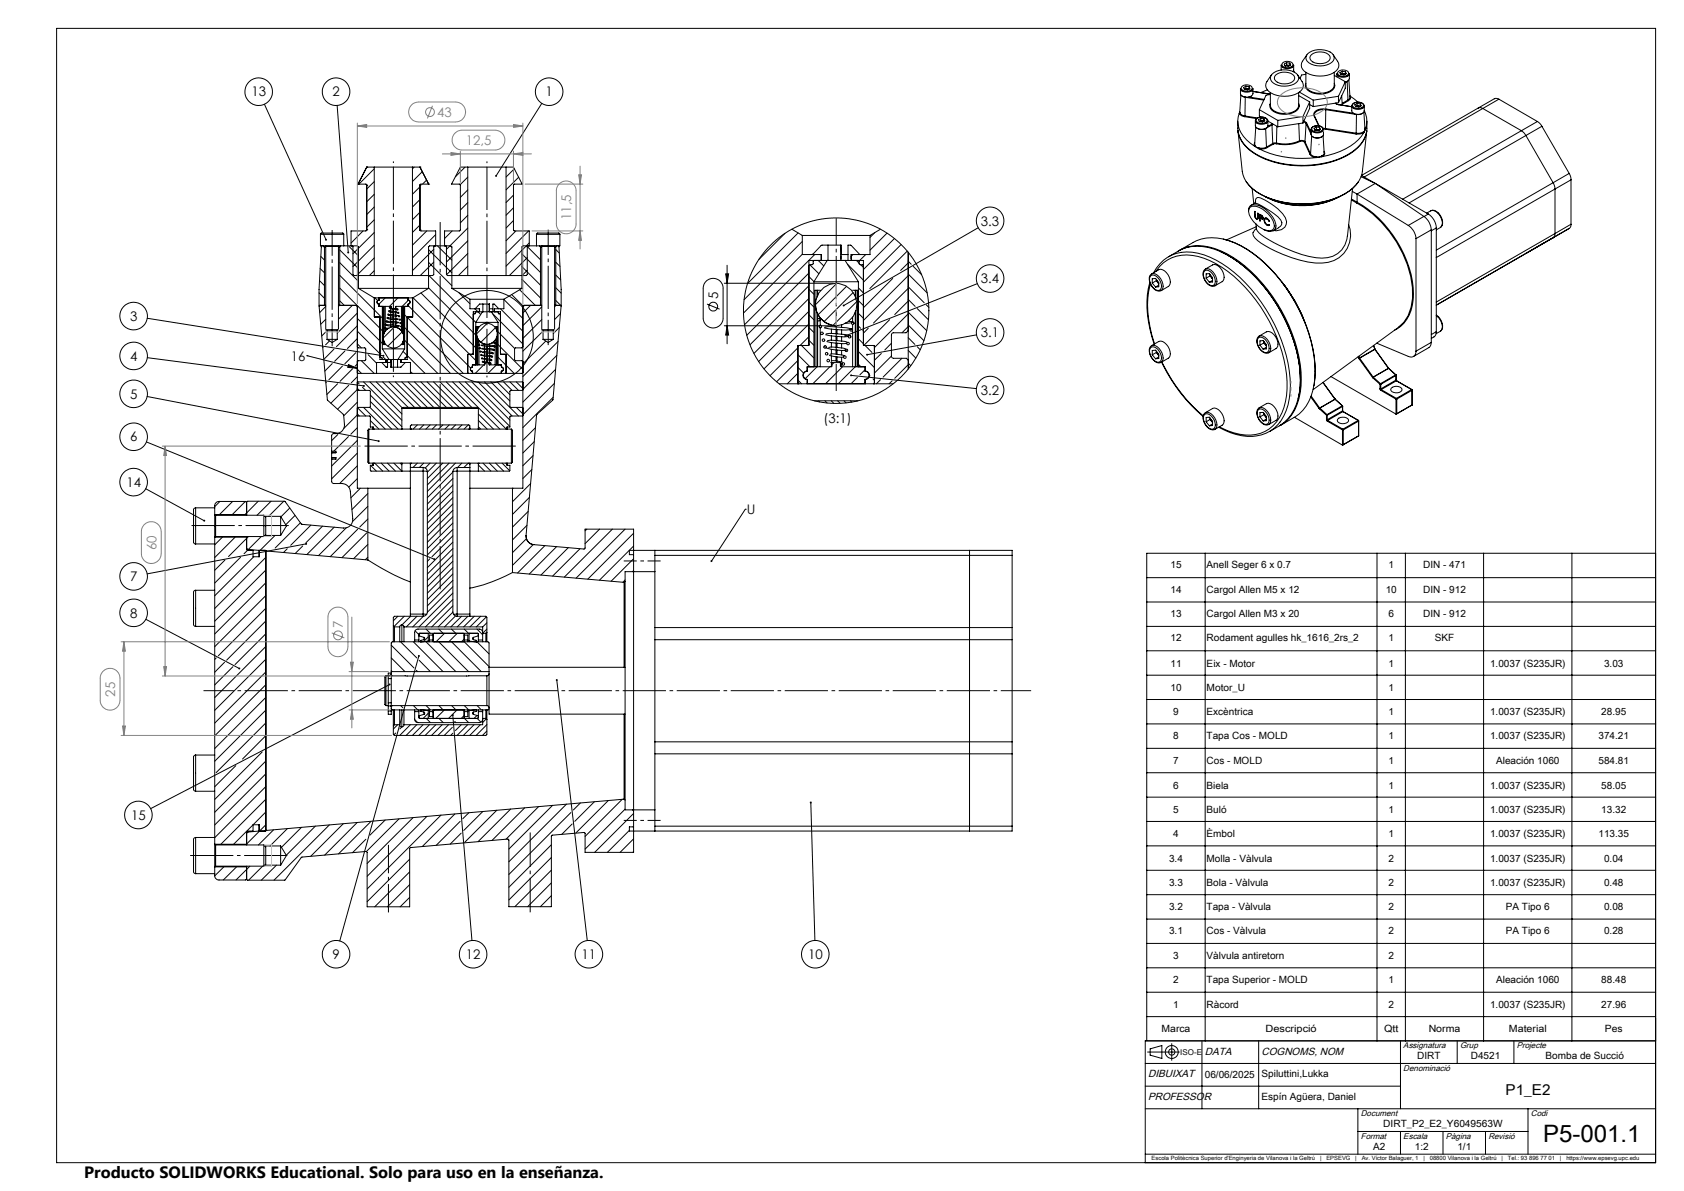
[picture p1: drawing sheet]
<svg xmlns="http://www.w3.org/2000/svg" width="594mm" height="420mm" viewBox="0 0 594 420" stroke-linecap="round" stroke-linejoin="round" font-family="sans-serif">
<defs><g id="words">
<text font-size="8.5" x="544.3" y="402.8">P5-001.1</text>
<text font-size="5.8" x="29.7" y="415.3">Producto SOLIDWORKS Educational. Solo para uso en la enseñanza.</text>
<text font-size="5.3" x="531.1" y="386">P1_E2</text>
<g font-size="4.7">
<text x="88.7" y="34">13</text>
<text x="117.3" y="34">2</text>
<text x="192.4" y="34">1</text>
<text x="346" y="79.5">3.3</text>
<text x="346" y="99.9">3.4</text>
<text x="253.3" y="105.5" transform="rotate(-90 253.3 105.5)">5</text>
<text x="45.9" y="113.1">3</text>
<text x="346" y="118.9">3.1</text>
<text x="45.9" y="127.2">4</text>
<text x="102.6" y="127.1">16</text>
<text x="45.9" y="140.6">5</text>
<text x="346" y="139.2">3.2</text>
<text x="290.5" y="149.2">(3:1)</text>
<text x="45.9" y="155.7">6</text>
<text x="44.6" y="171.7">14</text>
<text x="263.4" y="181.3">U</text>
<text x="45.9" y="204.9">7</text>
<text x="45.9" y="217.8">8</text>
<text x="46.2" y="289.1">15</text>
<text x="117.3" y="338.2">9</text>
<text x="164.3" y="338.2">12</text>
<text x="205.2" y="338.2">11</text>
<text x="285" y="338.2">10</text>
</g>
<g font-size="4.7" fill="#808080">
<text x="154.3" y="41.2">43</text>
<text x="164.3" y="51.2">12,5</text>
<text x="201.5" y="77.6" transform="rotate(-90 201.5 77.6)">11,5</text>
<text x="55.1" y="193.9" transform="rotate(-90 55.1 193.9)">60</text>
<text x="121" y="221.5" transform="rotate(-90 121 221.5)">7</text>
<text x="40.6" y="245.6" transform="rotate(-90 40.6 245.6)">25</text>
</g>
<g font-size="3.7">
<text x="425" y="372">DATA</text>
<text x="445" y="372">COGNOMS, NOM</text>
<text x="405" y="380">DIBUIXAT</text>
<text x="405" y="388">PROFESSOR</text>
</g>
<g font-size="3.5">
<text x="412.9" y="200.4">15</text>
<text x="425.6" y="200.4">Anell Seger 6 x 0.7</text>
<text x="489.7" y="200.4">1</text>
<text x="502" y="200.4">DIN - 471</text>
<text x="412.9" y="209">14</text>
<text x="425.6" y="209">Cargol Allen M5 x 12</text>
<text x="488.8" y="209">10</text>
<text x="502" y="209">DIN - 912</text>
<text x="412.9" y="217.6">13</text>
<text x="425.6" y="217.6">Cargol Allen M3 x 20</text>
<text x="489.7" y="217.6">6</text>
<text x="502" y="217.6">DIN - 912</text>
<text x="412.9" y="226.2">12</text>
<text x="425.6" y="226.2">Rodament agulles hk_1616_2rs_2</text>
<text x="489.7" y="226.2">1</text>
<text x="506.1" y="226.2">SKF</text>
<text x="412.9" y="235.1">11</text>
<text x="425.6" y="235.1">Eix - Motor</text>
<text x="489.7" y="235.1">1</text>
<text x="525.6" y="235.1">1.0037 (S235JR)</text>
<text x="565.8" y="235.1">3.03</text>
<text x="412.9" y="243.7">10</text>
<text x="425.6" y="243.7">Motor_U</text>
<text x="489.7" y="243.7">1</text>
<text x="413.8" y="252.3">9</text>
<text x="425.6" y="252.3">Excèntrica</text>
<text x="489.7" y="252.3">1</text>
<text x="525.6" y="252.3">1.0037 (S235JR)</text>
<text x="564.8" y="252.3">28.95</text>
<text x="413.8" y="260.6">8</text>
<text x="425.6" y="260.6">Tapa Cos - MOLD</text>
<text x="489.7" y="260.6">1</text>
<text x="525.6" y="260.6">1.0037 (S235JR)</text>
<text x="563.9" y="260.6">374.21</text>
<text x="413.8" y="269.5">7</text>
<text x="425.6" y="269.5">Cos - MOLD</text>
<text x="489.7" y="269.5">1</text>
<text x="527.7" y="269.5">Aleación 1060</text>
<text x="563.9" y="269.5">584.81</text>
<text x="413.8" y="278.1">6</text>
<text x="425.6" y="278.1">Biela</text>
<text x="489.7" y="278.1">1</text>
<text x="525.6" y="278.1">1.0037 (S235JR)</text>
<text x="564.8" y="278.1">58.05</text>
<text x="413.8" y="286.7">5</text>
<text x="425.6" y="286.7">Buló</text>
<text x="489.7" y="286.7">1</text>
<text x="525.6" y="286.7">1.0037 (S235JR)</text>
<text x="564.8" y="286.7">13.32</text>
<text x="413.8" y="295.3">4</text>
<text x="425.6" y="295.3">Èmbol</text>
<text x="489.7" y="295.3">1</text>
<text x="525.6" y="295.3">1.0037 (S235JR)</text>
<text x="563.9" y="295.3">113.35</text>
<text x="412.4" y="303.9">3.4</text>
<text x="425.6" y="303.9">Molla - Vàlvula</text>
<text x="489.7" y="303.9">2</text>
<text x="525.6" y="303.9">1.0037 (S235JR)</text>
<text x="565.8" y="303.9">0.04</text>
<text x="412.4" y="312.5">3.3</text>
<text x="425.6" y="312.5">Bola - Vàlvula</text>
<text x="489.7" y="312.5">2</text>
<text x="525.6" y="312.5">1.0037 (S235JR)</text>
<text x="565.8" y="312.5">0.48</text>
<text x="412.4" y="320.8">3.2</text>
<text x="425.6" y="320.8">Tapa - Vàlvula</text>
<text x="489.7" y="320.8">2</text>
<text x="531.2" y="320.8">PA Tipo 6</text>
<text x="565.8" y="320.8">0.08</text>
<text x="412.4" y="329.4">3.1</text>
<text x="425.6" y="329.4">Cos - Vàlvula</text>
<text x="489.7" y="329.4">2</text>
<text x="531.2" y="329.4">PA Tipo 6</text>
<text x="565.8" y="329.4">0.28</text>
<text x="413.8" y="338.3">3</text>
<text x="425.6" y="338.3">Vàlvula antiretorn</text>
<text x="489.7" y="338.3">2</text>
<text x="413.8" y="346.6">2</text>
<text x="425.6" y="346.6">Tapa Superior - MOLD</text>
<text x="489.7" y="346.6">1</text>
<text x="527.7" y="346.6">Aleación 1060</text>
<text x="564.8" y="346.6">88.48</text>
<text x="413.8" y="355.5">1</text>
<text x="425.6" y="355.5">Ràcord</text>
<text x="489.7" y="355.5">2</text>
<text x="525.6" y="355.5">1.0037 (S235JR)</text>
<text x="564.8" y="355.5">27.96</text>
<text x="409.7" y="363.8">Marca</text>
<text x="446.4" y="363.8">Descripció</text>
<text x="488.2" y="363.8">Qtt</text>
<text x="504" y="363.8">Norma</text>
<text x="532.2" y="363.8">Material</text>
<text x="566.1" y="363.8">Pes</text>
<text x="499.9" y="373.5">DIRT</text>
<text x="518.8" y="373.5">D4521</text>
<text x="545.2" y="373.5">Bomba de Succió</text>
<text x="425" y="380">06/06/2025</text>
<text x="445" y="380">Spiluttini,Lukka</text>
<text x="425" y="388">.</text>
<text x="445" y="388">Espín Agüera, Daniel</text>
<text x="487.9" y="397.5">DIRT_P2_E2_Y6049563W</text>
<text x="484.3" y="405.5">A2</text>
<text x="499.1" y="405.5">1:2</text>
<text x="514.1" y="405.5">1/1</text>
</g>
<g font-size="2.9">
<text x="495" y="369.6">Assignatura</text>
<text x="515" y="369.6">Grup</text>
<text x="535" y="369.6">Projecte</text>
<text x="495" y="377.6">Denominació</text>
<text x="480" y="393.6">Document</text>
<text x="540" y="393.6">Codi</text>
<text x="480" y="401.6">Format</text>
<text x="495" y="401.6">Escala</text>
<text x="510" y="401.6">Pàgina</text>
<text x="525" y="401.6">Revisió</text>
</g>
<text font-size="2.8" x="416.3" y="372">ISO-E</text>
<g font-size="2.1">
<text x="406.2" y="409.1">Escola Politècnica Superior d'Enginyeria de Vilanova i la Geltrú</text>
<text x="465.6" y="409.1">|</text>
<text x="467.9" y="409.1">EPSEVG</text>
<text x="478.1" y="409.1">|</text>
<text x="480.3" y="409.1">Av. Víctor Balaguer, 1</text>
<text x="502.1" y="409.1">|</text>
<text x="504.3" y="409.1">08800 Vilanova i la Geltrú</text>
<text x="529.7" y="409.1">|</text>
<text x="531.9" y="409.1">Tel.: 93 896 77 01</text>
<text x="550.2" y="409.1">|</text>
<text x="552.5" y="409.1">https://www.epsevg.upc.edu</text>
</g>
</g></defs>
<g fill="none" stroke="#000" stroke-width=".35">
<path d="M20 10h564v400h-564zM461 19.3l-1.6 2.3a2.78 2.78 0 0 0 1.5 4.1 9.4 9.4 0 0 0 10.9-1.2 2.38 2.38 0 0 0 0-2.9l-1.5-2.3M461.2 19a7.2 7.2 0 0 1 8.7-.1 2.14 2.14 0 0 1-1 3.6 7.3 7.3 0 0 1-7.8-.9 1.88 1.88 0 0 1 .1-2.6zM462.6 19.2a5.1 5.1 0 0 1 6.4 .4 2.04 2.04 0 0 1-2.3 2.7 4.2 4.2 0 0 1-4.6-1.4l-.1-.6zM93.3 36.8l21.7 47.7M118.9 37.2l3.9 51.9M191.1 36.5l-16.1 25.5M437.1 39.9a9.1 9.1 0 0 0 3.9 10.6l1.6 1.1M437.1 39.9a2.21 2.21 0 0 0 2 1.3M437.3 39.6l-.2 .3M437.3 39.7a2.05 2.05 0 0 0 1.8 1.2M437.3 39.7l-.2 .2"/>
<path d="M437.6 31.2a2.54 2.54 0 0 0 4.4 0v1.8a2.54 2.54 0 0 1-4.4 0zM437.7 33.5l-.4 6.2M438.1 33.8l1.1 .5M438.1 30.4a2.39 2.39 0 0 1 3.6 .7 2.36 2.36 0 0 1-3.9 .1zM439 31.5h.1M439.2 34.2v.1M439.2 34.3l-.1 6.6M439.2 34.3l6.6 1M439.5 30.4l1.1 .2M439.5 30.4l-.9 .5 .3 .6 1.2 .2 .8-.5-.3-.6M439.5 30.4v.8M439.5 31.2l-.5 .3"/>
<path d="M439.5 31.2l.5 .1M440 31.3l-1 .2M440 31.3l.4 .2M440.4 34.2l5.5 .8M440.6 30.6v.8l-.6-.1M442 32.2l6.1 1M442 32.3l6.1 .9M444.2 38.7l6.5 3.8M444.2 38.7v2.3l.6 .3M447 31.7l-2.3 .9M448.1 32.6v4.6a3.9 3.9 0 0 0 4 2.8 6.2 6.2 0 0 0 5.6-1.8l.4-1v-4.6M448.1 36.5a2.56 2.56 0 0 0 2.2 3.3 7 7 0 0 0 7.7-1.5l.3-.9-.2-.9"/>
<path d="M448.1 33.3l-1.5 .3-2.4 5.1M448.4 26.5l-1.5 2.2a2.79 2.79 0 0 0 1.5 4.1 9.5 9.5 0 0 0 10.8-1.2 2.38 2.38 0 0 0 .1-2.9l-1.5-2.2M448.7 26.2a6.8 6.8 0 0 1 9.1 .4 2.56 2.56 0 0 1-2.3 3.4 6.2 6.2 0 0 1-7.3-1.9l-.1-.7zM450.1 26.4a5.1 5.1 0 0 1 6.4 .4 1.71 1.71 0 0 1-1.4 2.5 4.8 4.8 0 0 1-5.5-1.3l.1-1.1zM451.9 24.7v-1.8a2.54 2.54 0 0 0 4.4 0l-.2 2.3M452.5 22.1a2.77 2.77 0 0 1 3.5 .3l.1 .4a2.33 2.33 0 0 1-3.9 .1zM453.4 23.2h.1M453.8 22.1l-.8 .5 .3 .6 1.1 .2 .9-.5-.4-.6M453.8 22.1l1.1 .2M453.8 22.1v.8M453.8 22.9l-.4 .3M453.8 22.9l.6 .2"/>
<path d="M454.4 23.1l-1 .1M454.4 23.1l.4 .1M454.9 22.3v.8h-.5M456.2 25.1l.1 .2M456.3 25l.2 .4M458.1 33.7l3.9 2.2M458.3 32.5l4.9 2.8M460.6 25.5v4.5a3.9 3.9 0 0 0 4 2.9 6.6 6.6 0 0 0 5.7-1.8l.3-1.1v-4.5M460.6 29.4a2.56 2.56 0 0 0 2.2 3.3 7.1 7.1 0 0 0 7.7-1.5l.3-1-.2-.8M460.6 26.2l-1.5 .2-.6 1.2M462 36.9l1.2 .7M462 35.9l-2.4 5.2"/>
<path d="M462 35.9v2.3l-2.4 5.2M463.2 35.3v2.3M467.6 38.7h-1.6a2.02 2.02 0 0 0-2.3 2.3M467.6 38.7l-.1 6.6M467.6 38.7l10.9 1.7M467.7 38.4h-.9a3 3 0 0 0-3.4 1.9l.1 .5M467.7 38.4l-.1 .3M467.7 38.4l9.7 1.5M470.6 26.6l3.9 2.2M471 36.4l1.1 .5M471.1 36.4l1.1 .5M471.4 36.4v.2"/>
<path d="M471.6 27.1v-1.1a2.54 2.54 0 0 0 4.4 0v1.7a1.47 1.47 0 0 1-1.5 1.2M472.1 25.2a2.42 2.42 0 0 1 3.6 .6 2.36 2.36 0 0 1-3.9 .1zM472.1 34l-8.9 1.3M472.1 34v2.2M472.1 36.2l-8.9 1.4M472.2 36.9h-.1M472.2 36.9l4.6 .7-4.7-.7M473 26.2v.1M473.3 33.8l.2 3.3M473.5 25.1l1.1 .2M473.5 25.1l-.9 .5 .3 .7 1.2 .1 .8-.4-.3-.7M473.5 25.1v.9"/>
<path d="M473.5 26l-.5 .2M473.5 26l.5 .1M474 26.1l-1 .1M474 26.1l.5 .1M474 26.1l.6 .1M474.5 28.8l-2.4 5.2M474.5 28.8v2.3l-2.4 5.1M474.6 25.3v.8M475.2 28.7l.3 6.6M475.2 28.7l-.7 .4M475.2 28.7h.1M475.4 28.6l-.2 .1"/>
<path d="M475.5 35.3l.1 .2M475.5 35.3l-2.1 1.2M475.6 35.5l-2.1 1.3M475.8 28.2l.4 6.2-.7 .9M476.2 33.9h.1M476.2 33.9l2.8 2.1M476.2 33.9a1.08 1.08 0 0 1-.6 1.6M476.8 37.3v1.8a2.54 2.54 0 0 0 4.4 0v-1.8M477 36.8a3 3 0 0 1 4.2 .2 1.58 1.58 0 0 1-2 1.6l-1.9-.4a.9 .9 0 0 1-.3-1.4zM477.4 36.5a2.42 2.42 0 0 1 3.6 .7 2.36 2.36 0 0 1-3.9 .1zM478.3 37.6h-.1M478.7 36.5l1.1 .1"/>
<path d="M478.7 36.5l-.8 .5 .3 .6M478.7 36.5v.8M478.7 37.3l-.4 .3M478.7 37.3l.6 .1M479.3 37.4l-1 .2M479.3 37.4l.4 .2M479.3 37.4l.5 .1M479.8 36.6l.3 .7-.8 .5-1.1-.2M479.8 36.6v.9M480.7 39.9l-.7 .4-1.5 .1M481.1 39.5l.3 6.6M481.2 39a7.9 7.9 0 0 1 .4 6.6"/>
<path d="M521.4 38.1l.8-.2 .8 .4 13.6 7.8M521.4 38.1l-41.1 23.8M528.7 35l-.9-.3-.7 .1-5.7 3.3M528.7 35l-47.5 27.4M528.7 35l13.6 7.8M129.4 58.9h.1M129.4 58.9l-3.1 6M129.4 58.9h2.6M132 58.9h13.5M132 59.5l-5.4 5.4M132 58.9v38.3M145.5 58.9h2.6"/>
<path d="M145.5 58.9v38.3M146.1 58.9l-.6 .6M148.1 58.9h.1M148.1 58.9l3.1 6M164 58.9l-3.4 3.5M165 58.9h13.5M165 58.9h-2.6l-3.1 6h2.8l.3 .4v15.8l-.4 .3h-5.2v5.3M165 58.9v38.3M178.5 58.9h2.6l3.1 6h-2.8l-.3 .3v15.9l.4 .3h5.2v5.3M178.5 58.9v38.3M181.4 59.5l-2.9 2.9M436.6 42.7a11 11 0 0 0 6.2 11.5 35.6 35.6 0 0 0 32.7 .3 11.3 11.3 0 0 0 6.6-11.8"/>
<path d="M436.7 46.2l1.5 14.2a12.4 12.4 0 0 0 8.4 9 33 33 0 0 0 29.4-2.1 10.1 10.1 0 0 0 4.6-6.9l1.5-14.2M436.7 46.2a11.8 11.8 0 0 0 7 8.7 35.5 35.5 0 0 0 32.6-.7 11.6 11.6 0 0 0 5.8-8M436.7 46.1v.1M439.1 41.2l4.2 .6M439.1 40.9v.3M439.1 40.9l4.5 .7M442.6 51.6l.7 .4M442.6 50.4l-.2 .5 .2 .7M442.7 51.4l.6 .6M442.7 51.4l-.1 .2M442.8 42.6v1.7a2.54 2.54 0 0 0 4.4 0v-1.7M442.9 44.8l-.3 6 .1 .6"/>
<path d="M443 42a3 3 0 0 1 4.1 .2l.1 .5a2.8 2.8 0 0 1-4.3 .2zM443.3 52l.7 .4M443.3 52l.8 .2M443.4 45.2a2.76 2.76 0 0 0 3 .1M443.4 41.8a2.39 2.39 0 0 1 3.6 .6 2.33 2.33 0 0 1-3.9 .1zM444 52.4a35.2 35.2 0 0 0 20.3 3.2M444.1 52.2l-.1 .2M444.3 42.8l-.1 .1M444.7 41.8l1.1 .1M444.7 41.8l-.8 .4 .3 .6M444.7 41.8v.8M444.7 42.6l-.4 .2"/>
<path d="M444.7 42.6l.6 .1M445.3 42.7l-1 .1M445.3 42.7l.4 .1M445.3 42.7h.5M445.8 41.9v.8M445.8 41.9l.3 .7-.8 .4-1.1-.2M446.4 45.3h.1M446.4 45.3l.3 6.6M446.7 51.9l-1.2 .4-1.4-.1M446.7 51.9l.2 .2M446.9 52.1l-1 .4-1.9-.1M447.2 42.7l3.5 2"/>
<path d="M448.5 43.8l.2 .2M448.5 43.8l-1.3 .8M448.7 44l-2.3 1.3M448.7 44l.2 6.6M448.9 43.7l-.4 .1M448.9 50.6l.2 .3M448.9 50.6l-2.2 1.3M449.1 50.9l-2.2 1.2M449.2 43.9l-.5 .1M450.2 50.7l-1.1 .2M450.3 50.4l-1.4 .2M450.3 50.4l-.1 .3"/>
<path d="M450.4 44.5l-.1 5.9M450.7 42.5v2.2M458.1 43.6l.3 6.1M458.4 49.7a12.5 12.5 0 0 1-8.1 .7M458.4 49.7a1.73 1.73 0 0 1 1.9 .3M458.4 49.7l.1 .2M458.5 49.9a13.4 13.4 0 0 1-8.3 .8M458.5 49.9a1.32 1.32 0 0 1 1.6 .3M459.6 41.1l-8.9 1.4M459.6 41.1v2.3M459.6 43.4l-8.9 1.3M459.8 43l.9 .6"/>
<path d="M459.9 42.7l1 .7M460.1 50.2l2 4.3M460.3 50l-.2 .2M460.3 50l2 4.3M460.7 43.6l-.4 6.4M460.7 43.6l1.8 3.7M460.9 43.4l-.2 .2M460.9 43.4l1.6 3.3M462.1 54.5a2.6 2.6 0 0 0 2.2 1.1M462.3 54.3a2.29 2.29 0 0 0 2 1M462.3 54.3l-.2 .2M462.5 45.6v1.8"/>
<path d="M462.6 45.1a3 3 0 0 1 4.2 .2 1.58 1.58 0 0 1-2 1.6l-1.8-.5a.96 .96 0 0 1-.4-1.3zM462.7 48l-.4 6.3M463 48.2a3 3 0 0 0 3.3 0M463 44.8a2.36 2.36 0 0 1 3.6 .7 2.35 2.35 0 0 1-3.9 .1zM463.5 40.8l1.8 3.6M463.5 40.8l1.6 3.6M463.9 45.8v.1M464.3 55.3l1 .1M464.3 55.3v.3M464.3 44.8l-.8 .4 .3 .7 1.2 .2 .8-.5-.3-.6M464.3 44.8l1.2 .2M464.3 44.8v.8"/>
<path d="M464.3 45.6l-.4 .2M464.3 45.6l.6 .1M464.9 45.7l-1 .1M464.9 45.7l.4 .1M465.3 55.4l-1 .2M465.5 45v.8l-.6-.1M466.2 55l-.9 .4M466.2 55l.1 .3M466.3 55.3l-1 .1M466.7 47.9l.4 6.1-.3 .6-.6 .4M466.8 45.2l.7 .1M466.8 45.6v1.8a2.55 2.55 0 0 1-4.3 0"/>
<path d="M466.8 45.5l.7 .1M467 53.4l.2 .3M467.1 53.6l.1 .1M467.2 53.7a1.21 1.21 0 0 1-.9 1.6M467.5 45.6l10.8 1.7M467.5 45.3v.3M467.5 45.3l10.9 1.7M478.4 47l-.1 .3M478.5 40.4l-.1 6.6M478.5 40.3v.1M480.9 46.5l-1.5 .5h-1M480.9 46.5l.2 .2"/>
<path d="M481.1 46.7a19.4 19.4 0 0 1-12.6 8.1l-2.2 .5M481.1 46.7l-1.3 .5-1.5 .1M481.4 46.1l-.3 .6M481.4 46.1l-.5 .4M481.4 45.1l.2 .5M481.4 45.5l.2 .1M481.6 45.6l-.2 .5M482.1 46.1v.1M536.6 46.1l1.6 1.7 9.6 16.6M536.6 46.1l-41.8 24.2M542.3 42.8l1.6 1.7M542.3 42.8l-5.7 3.3"/>
<path d="M543.9 44.5l-46.9 27.1M543.9 44.5l9.6 16.7M126.3 64.9h2.7l.4 .4M126.3 64.9h.1M129.4 65.3h.1M129.4 65.3v15.8M132 64l-2.6 2.7M132 68.5l-2.6 2.6M132 73l-2.6 2.7M132 77.5l-2.6 2.6M148.1 65.2v.1M148.1 65.3h.1"/>
<path d="M148.1 74.8l-2.6 2.7M148.1 70.4l-2.6 2.6M148.1 65.9l-2.6 2.6M148.1 79.4l-2.6 2.6M148.1 65.3v15.8M148.9 60.6l-3.4 3.4M150.5 63.5l-1.5 1.4M151.2 64.9h.1M151.2 64.9h-2.8l-.3 .4M165 62.5l-2.7 2.6M165 67l-2.6 2.6M165 71.5l-2.6 2.6"/>
<path d="M165 75.9l-2.6 2.7M181.1 73.3l-2.6 2.6M181.1 68.8l-2.6 2.6M181.1 77.8l-2.6 2.6M183 62.5l-4.5 4.4M439.6 64a18 18 0 0 0 11 6.9 32.1 32.1 0 0 0 25.3-3.5l3.2-3.2M440.4 74.3a1.89 1.89 0 0 1 1.4-2.1 8.8 8.8 0 0 1 8.2 8l-.2 .6a2.96 2.96 0 0 1-3.9 .2M440.9 73.1a4.5 4.5 0 0 1 5.4 1.4 6.1 6.1 0 0 1 3 6.1l-.6 .6-1 .2a9 9 0 0 1-7.3-7zM441.3 72.4l1.4-.8 1 .3 4.6 2.7a8.3 8.3 0 0 1 3.9 3.9l-.5 1.3-.7 .5M441.7 66.4l.5 5.4M442.6 75.9v.5M442.6 75.9v-1.4l.1 1.8"/>
<path d="M442.6 76.4l.6 .9M442.7 76.3l.5 .7 .4-.1M442.7 76.3l-.1 .1M442.7 75.8l-.1 .1M442.8 71.2l.1-1.1 .6-.4a15.2 15.2 0 0 1 7.3 4 6.7 6.7 0 0 1 3 4.6l-.1 .9a3.6 3.6 0 0 1-4.3 2.1M442.9 71.2l-.3 .4M443 79l.2 1.7M443.1 80l-10.5 4.6M443.5 77.1l.3-.2-.6 .4M443.7 76.5v-1.3l.1 1.8-.6 .3M443.7 76.5l-.1 .4M443.8 76.8l-.2 .1"/>
<path d="M443.8 76.4l-.1 .1M444.5 76.9v1l-.2-.1M444.5 75.9v.8l.4 .2M444.5 76.9l.1 .1M444.5 75.9l.4 .2M444.5 77.7l-.2 .1M444.6 77l.6 .2M444.7 75.8a.78 .78 0 0 1 .8 .5 .78 .78 0 0 1-.3 .9M444.7 75.8l-.4-.3v2.3M444.7 75.8l-.2 .1M444.7 76.8l-.2 .1M444.9 76.9l-.3 .1"/>
<path d="M444.9 76.1l.5 .7M445.1 76l-.2 .1M445.4 76.8l-.1 .2-.4-.1M445.5 76.7l-.1 .1M445.5 77l-.3 .2M445.6 76.8l-.4 .2M445.9 77.6l.2 .9M446.1 77.5l-.2 .1M446.1 78.5l.8 .9M446.3 78.4l-.2 .1M446.3 69.4a29.4 29.4 0 0 0 26.2 0M446.5 76.9v.1"/>
<path d="M446.7 76.9l-.5 .3M446.9 69.6a28.4 28.4 0 0 0 25 0M446.9 77.2l.7 .8a1.25 1.25 0 0 0-1.3-1.1l-.4 .7M446.9 77.2h-.7a1.39 1.39 0 0 0 1.4 2M447.1 77.1l-.2 .1M447.2 79.3l-.3 .1M447.6 79.2v.3l-.7-.1M447.6 79.2l-.1 .1M475.7 79.3a9.9 9.9 0 0 1-9.3 13.5 42.8 42.8 0 0 1-21.7-7.1 4.7 4.7 0 0 1-2.7-3.7l1.2-1.4M476.7 70.5l1.8 1.1M476.7 70.2l2 1.1M477 67.5l1.7 .9"/>
<path d="M477.1 66.4l-1.8 16.8a8.7 8.7 0 0 1-11 7.7 48.1 48.1 0 0 1-20.2-8.8l-.9-1.3M478.5 71.6a40.3 40.3 0 0 1 19.7 29.7 16.9 16.9 0 0 1-3.1 12.4l-1.8 1.6M478.7 71.3a40.1 40.1 0 0 1 19.9 32.3 13.3 13.3 0 0 1-6.8 12.9M478.7 71.3l-.2 .3M478.7 68.4v2.9M478.7 68.4l18 11.1M480.1 62.3l5 2.4M480.3 61.9l4.8 2.8M485.1 64.7l-6.4 3.7M485.1 64.7l17.1 11.6M485.1 64.7l9.7 5.6M494.8 70.3l9 5.2"/>
<path d="M496.7 79.5a6 6 0 0 1 2.8 4.7M502.2 76.3a6.2 6.2 0 0 1 2.7 4.8M502.2 76.3l-5.5 3.2M503.8 75.5a6.2 6.2 0 0 1 2.8 4.9M503.8 75.5l-1.5 .9M504.6 74.3a3.1 3.1 0 0 1 3.8 2.2 2.78 2.78 0 0 1-.3 3.7M504.6 74.3a2.66 2.66 0 0 1 3.3 1.7 3.1 3.1 0 0 1 .2 4.2M504.6 74.3l-1.4 .9M547.8 64.4l.7 2v16M547.8 64.4l-41.2 23.8M553.5 61.2l.6 2.2M553.5 61.2l-5.7 3.2"/>
<path d="M554.1 79.1l-.1 .9-.5 .6M554.1 63.4l-47.5 27.4M554.1 79.1l-5.6 3.3M554.1 63.4v15.7M112.7 99l1.7 1.7M112.9 94.7l1.5 1.5M113 82.6l.4-.4h7.5l.3 .4M113 82.6v4.1h8.2M113 82.6h8.2M113.2 90.4l1.2 1.3M113.7 86.7l-.4 .2-.8 15.1v5.7h2.4M113.9 86.7l.5 .5"/>
<path d="M114.1 86.7l.3 .3M114.4 87h.5M114.4 87v20.7M114.8 86.7l.1 .1M114.9 86.8h4.5M114.9 86.8v29.5M119.4 87h.4M119.4 86.8v29.5M119.6 86.7l-.2 .1M119.8 88.1l6.6 6.6M119.8 92.6l6.6 6.6M119.8 97.1l15.1 15.1"/>
<path d="M119.8 87v20.7M120.2 86.7l-.4 .3M121.2 82.6v4.1M121.2 86.7h4.8l.4 .3v14.7M123.2 86.9l3.2 3.3M124.1 86.7l.4 .3v9.8l.4 .4h7.1M128.1 81.4l-4.3 4.3M129.4 81.1l-.4 .3h-5.2v5.3M129.4 81.1h.1M132 97.2h13.5M132 91l-6.2 6.2M132 82l-7.5 7.5"/>
<path d="M132 86.5l-7.5 7.5M132 95.5l-1.7 1.7M148.1 81.1v.1M148.1 81.1l.4 .3h5.2v5.3M148.1 81.1h.1M150.5 81.4l-5 5M151.2 97l16.6 16.7M151.2 92.5l8.2 8.2M151.2 88l8.2 8.2M153 87.9l-7.5 7.5M153 92.4l-4.8 4.8M153.4 86.7l-.4 .3v9.8l-.4 .4h-7.1"/>
<path d="M153.7 82.7l-8.2 8.3M154.3 86.7l5.1 5M157.1 86.7l.4 .3v9.8l.4 .4h7.1M158.8 86.7l.6 .6M159.5 81.4l-2.7 2.7M165 97.2h13.5M165 80.4l-7.5 7.5M165 84.9l-7.5 7.5M165 89.4l-7.4 7.5M165 93.9l-3.3 3.3M182 81.4l-3.5 3.5M184.1 89.6l6.5 6.5"/>
<path d="M184.1 94l6.5 6.6M184.1 98.5l6.5 6.6M185.7 86.7l4.9 4.9M186 90.9l-6.3 6.3M186 95.3l-1.9 1.9M186.4 86.7l-.4 .3v9.8l-.4 .4h-7.1M186.4 81.4l-7.9 8M186.7 85.7l-8.2 8.2M189.2 82.6l.4-.4h7.5l.4 .4M189.2 82.6h8.3M189.2 82.6v4.1M189.2 86.7h-4.7l-.4 .3v14.7"/>
<path d="M190.3 86.7l.3 .4M190.3 86.7l.3 .3M190.6 87h.5M190.6 87v20.7M191 86.7l.1 .1M191.1 86.8h4.5M191.1 86.8v29.5M195.6 87h.4M195.6 86.8v29.5M195.8 86.7l-.2 .1M196 88l1.3 1.2M196 92.5l1.5 1.5"/>
<path d="M196 97l1.8 1.7M196 87v20.7M196.4 86.7l-.4 .3M196.8 86.7l.4 .3 .7 15v5.7h-2.3M197.5 82.6v4.1h-8.3M249.2 99a3.5 3.5 0 0 1 3.8-.5 3.5 3.5 0 0 1 2.1 3.2v10.4a3.5 3.5 0 0 1-3.6 3.6 3.5 3.5 0 0 1-3.5-3.6v-10.7l.4-1.3zM255.5 99.9h38.4M256 96.6h1l-.5 3.3zM256.5 93.5v27.7M276.9 82.3l-9.2 9.2M279.3 80.8l3.7 2.2M281.5 82.1l-17.8 17.9"/>
<path d="M283 83h23.9M283 85.1l-20.5 20.6M283 89.7l-20.7 20.7M283 83v6.8h6.8M285.3 96.3l-21.9 21.9M285.3 97.5l1.8 1.8M285.6 93.4l3.3 3.1M285.6 93.4l-.3 .2M287.1 99.4h15.7M287.1 99.4v29.9M287.1 91.8l-.3 .4v1l-1.2 .2M287.4 89.8l-24.8 24.7"/>
<path d="M288.6 91.8l2 2M289.1 91.8h.1M289.6 89.8v2M289.8 90.2v1.2M291.8 91.8h6.3M291.8 91.8h.1M291.8 91.8h-6.5v30h-3.9v13.5M291.8 91.8l-4.7 7.6M292.1 86.4h4.5M292.1 86.4v5.4h-.3M292.1 86.4l-2.4 .1-3.2 3.3M295.2 99.9l-7.6 7.6"/>
<path d="M296.6 86.4v5.4h1.5M296.6 86.4h.1M296.7 86.4v3.4h2.4M298.1 91.8h.1M298.1 91.8h6.5v30h3.8v13.5M298.1 91.8l4.7 7.6M298.9 93.2l5.7 5.6M300.1 90.2v1.2M300.3 89.8v2M300.6 91.8h.1M300.8 89.8l-.5 .5M302.1 91.8l.9 1"/>
<path d="M302.8 91.8l.2 .4 .1 1 1.5 .4M302.8 99.4v29.9M303.3 89.8l-3.1-3.2-1.1-.2v5.4M303.6 93.4l1 .9M305.4 89.8l-2.2 2M306.9 83v6.8h-6.8M308.6 82l-1.7 1.7M310.6 80.8l-3.7 2.2M312.9 82.2l-6 6M314.9 98.2l-10.3 10.3M315.5 84.1l-10.9 11M317.9 86.2l-13.3 13.3"/>
<path d="M320 88.6l-13.2 13.2M320.4 97.2l-15.8 15.8M320.4 92.1l1 1.1M320.4 96.6l6.7 6.7M320.4 92.7l-2.7 2.7M320.4 89v41.2M322.1 93.9l3 3M345.1 80.3l-47.5 27.5M405.6 99.6a36 36 0 0 0 1.5 21.8M406 97.1a2.83 2.83 0 0 1 3.3 2.2 2.3 2.3 0 0 1-.4 3.1 3.5 3.5 0 0 1-3.4-3.5v-.8zM406.2 96.6l2.5-1.5a2.77 2.77 0 0 1 3.3 1.8 3.1 3.1 0 0 1 .1 4.1l-2.5 1.5M406.2 96.6a3.7 3.7 0 0 1 4 3.5 2.13 2.13 0 0 1-.6 2.4"/>
<path d="M406.2 96.6a2.57 2.57 0 0 0-.4 3.6 3.1 3.1 0 0 0 3.8 2.2M406.4 99.8v-1.5l1.2-.1 1.1 1.4v1.5l-1.1 .1M406.4 99.8l1.2 1.4M407.7 95.7a12.9 12.9 0 0 1 14.9-5.3 39.3 39.3 0 0 1 20.3 15.3 52.2 52.2 0 0 1 11.1 31.4 17.5 17.5 0 0 1-6.3 14.2 15.1 15.1 0 0 1-14.6 .6l-3-1.4M407.9 98.5v.5M407.9 99l-1.5 .8M407.9 99l.5 .7M407.9 98.6l.5 1.1M408.3 94l-1.4 2.1M408.4 99.7l.3 .3M408.4 93.9a13.7 13.7 0 0 1 16.3-4 44.6 44.6 0 0 1 21.9 19.2 51.3 51.3 0 0 1 8.4 29.2 17 17 0 0 1-6.9 13.7l-3.2 1.4-1.7 .3M408.4 99.7l.3 .4"/>
<path d="M412.2 90.5a17.5 17.5 0 0 1 10-3.7 27.3 27.3 0 0 1 16.6 7.2 57.7 57.7 0 0 1 19.8 37.3 21.8 21.8 0 0 1-4.3 16.3 23.1 23.1 0 0 1-6.5 4.6M416 88.3l-.4 .3M416 88.3a19.4 19.4 0 0 1 11.4-4.5 27.2 27.2 0 0 1 16.6 7.2 56.4 56.4 0 0 1 19.9 39.9 19.2 19.2 0 0 1-5.6 15.1l-6.7 4a15.5 15.5 0 0 0 7-11.6 46.7 46.7 0 0 0-6.6-28.9 49.8 49.8 0 0 0-21.4-21 15.9 15.9 0 0 0-14.6-.2zM425 95.4a2.89 2.89 0 0 1 3.3 2.2 2.35 2.35 0 0 1-.4 3.1 3.8 3.8 0 0 1-3.2-4.9zM425.2 94.9l2.5-1.5a2.77 2.77 0 0 1 3.3 1.8 3.1 3.1 0 0 1 .1 4.1l-2.5 1.5a3.1 3.1 0 0 0-.2-4.2 2.72 2.72 0 0 0-3.2-1.7zM425.2 94.9a2.57 2.57 0 0 0-.4 3.6 3.1 3.1 0 0 0 3.8 2.2M425.4 98.1v-1.5l1.2-.1 1.1 1.4v1.5l-1.1 .1M425.4 98.1l1.2 1.4M426.9 96.8v.5M426.9 97.3l-1.5 .8M426.9 97.3l.5 .7M426.9 96.9l.5 1.1"/>
<path d="M427.4 98l.3 .3M427.4 98l.3 .4M427.7 98.9l-1.1 .6M430.4 88.7a48.7 48.7 0 0 1 22.7 23.6 45 45 0 0 1 5.3 26.1l-.5 2.3M431.5 84.3a39 39 0 0 1 20.5 14.9 54.4 54.4 0 0 1 11.9 31.6l-.4 5.2M433.5 90.3a55.3 55.3 0 0 1 24.6 36.9l.6 6.7M443.2 80.7v.1M451 80.3l-1.8 1.1M452.1 99.4a48.1 48.1 0 0 1 8.2 14.5M499.5 84.2v39.6M504.9 81.1l-5.4 3.1M504.9 81.1v39.6"/>
<path d="M506.6 80.4v36.6M506.6 80.4l-1.7 1M508.1 80.2l-1.5 .9M508.1 80.2h.1M543.9 86.1l-5.7 3.3M548.5 82.4l-41.9 24.1M553.5 80.6l-5.7 3.2 .5-.5 .2-.9M553.5 80.6l-46.9 27M51.9 112.2l83.4 13.3M112.5 103.3l1.9 1.9M113 107.7l-.4 .4 2.9 32.9 5.6 5.2 .4 3.4a3.5 3.5 0 0 1-4.2 3.4l-.3 .7v16.1l.6 .7h3a3 3 0 0 1 3 2.8l.8 9.6a3 3 0 0 1-3.2 3.3l-14.7-1.3-6.2-8.1h-12.9l-.4 .3v4.6M114.9 116.3h4.5"/>
<path d="M114.9 112.6l-1.8 1.8M114.9 108.1l-2.1 2.1M114.9 116.3l.4 .4M115.3 116.7l-1.8 1.8M115.3 116.7h3.7M115.4 119.7h3.6M115.4 116.7v3M115.4 119.7l1.8 1.1 1.8-1.1M119 116.7v3M119.4 116.3l-.4 .4M119.4 107.7h6.3M119.8 107.7l-.4 .4"/>
<path d="M119.8 101.6l15.1 15M119.8 106.1l1.6 1.6M124.3 107.7l-4.9 4.9M125.7 107.7l.3 .4M126 108.1h.1M126 116.8l8 8M126 110.4l-7 7.1M126 114.9l-7.3 7.4M126 119.4l-3.4 3.5M126 112.3l8.9 8.8M126 108.1v64.1h3.8M126.4 101.7h24.8"/>
<path d="M126.4 101.7l5.6 3.4M132 105.1v6.7h2v15h3.2M132 111.6l.2 .2M132 105.1h.2M132.3 105l.9 1M133.7 107.3v.7h4.3l.1 .8 2 .2M133.7 105.8a.76 .76 0 0 0-.8 .7 .76 .76 0 0 0 .8 .8M133.7 105h10.2M133.7 105l-1.7 .2M133.7 105.8h.1M133.7 107.3h.1M133.7 105v.8"/>
<path d="M133.7 105.8a.74 .74 0 0 0-.7 .8 .74 .74 0 0 0 .7 .7M133.7 105.8l.1-.8h10l.1 .8M133.7 107.3l.1 .7M133.8 111.8l.2 .2M134.9 108v15M135 108v13.5h.9M135.3 108v10M135.3 120v1.5M135.4 108v9.7M135.7 115.7l.9 .4M135.9 105l-2.2 2.3M135.9 108v7.5"/>
<path d="M135.9 115.9v.9M136 114.5a4.8 4.8 0 0 0 3.2 .6l1.6-.1M136.2 113.3a3.9 3.9 0 0 0 3 .6l1.4-.1M136.5 114.6l4.4 .3M136.7 113.3l-.3 .2M136.8 113.4l3.9 .3M136.9 112.4l3.4 .2M137.1 112.2l3.4 .3M137.2 111.2l2.9 .2M137.2 115.7l-1 .1M137.3 111h1.8l1.5 .4M137.4 110l2.5 .2"/>
<path d="M137.6 109.8l2.4 .2M137.8 108.8l1.9 .2M137.8 108v.5M137.8 108.9v.8M137.8 110.1v.8M137.8 111.4v.7M137.8 112.6v.7M137.8 113.8v.7M137.8 115v.4M138 108.5h-.1M138.6 109v.8M138.6 110.2v.8"/>
<path d="M138.6 111.4v.8M138.6 112.6v.8M138.6 113.9v.7M138.8 109.1v.7M138.8 110.3v.7M138.8 111.5v.7M138.8 112.7v.7M138.8 113.9v.7M138.8 115.3l2.2 .7M139.1 115.3l-4 4M139.6 108v.8M139.6 109.1v.8"/>
<path d="M139.6 110.3v.8M139.6 111.5v.8M139.6 112.7v.8M139.6 113.9v.8M140.4 105l-3 3M140.8 116l.2 .1M141 116a3.7 3.7 0 0 1 1.5 2.8M141.6 108v6.9M141.6 115.3v1.2M141.9 117l-5.1 5.1M142.1 108v9.4M142.2 108v9.6"/>
<path d="M142.6 108v13.5h-1M142.7 115.5l16.2 16.2M142.7 120l11.7 11.7M142.7 111l20.7 20.7M142.7 108v15M143.8 111.8l-.2 .2M143.9 105.8a.74 .74 0 0 1 .7 .7 .74 .74 0 0 1-.7 .8M143.9 105.8h.1M143.9 107.3v.7l-4.3 .2M143.9 107.3h.1M143.9 108h-.1M143.9 105.8a.76 .76 0 0 1 .8 .7 .76 .76 0 0 1-.8 .8"/>
<path d="M143.9 107.7l22.1 22.1M143.9 105l1.7 .2M143.9 105v.8M144.1 105.9l-2.2 2.1M145.5 105.1h.1M145.6 105.1v6.7h-2v15h-3.2M145.6 111.6l-.2 .2M145.7 105l22.1 22.1M148.5 103.3l19.3 19.3M151.2 101.5l16.6 16.7M151.2 101.7v-14.7l.4-.3h7.4l.4 .3v14.7M151.2 101.7l-5.6 3.4"/>
<path d="M159.4 101.7h24.7M159.4 101.7l6.4 3.8M161.8 103.1l4 4M165.8 105.5h11.9M165.8 105.5v3.4h3.4M167.6 108.8l1.9 2.1M167.8 113.7h7.9M167.8 113.7v15M167.9 109.9l-.3 .8-.7 .1M168.1 117.9a3.7 3.7 0 0 0 1.5 2.8M168.4 115.2v1.2M168.4 119.1v9.6"/>
<path d="M168.5 115.2v1M168.5 119.4v9.3M168.8 109.9h.1M168.9 115.2h-.9v13.5M169.1 108.9v1M169.2 109.1v.6M170.2 109.9h3.1M170.2 109.9h.1M170.2 109.9h-3.3v15h-1.9v6.8M170.2 109.9l-2.4 3.8M170.3 107.2h2.3M170.3 107.2l-.1 2.7"/>
<path d="M170.3 107.2l-1.2 .1-1.5 1.6M171.9 114l-3.8 3.7M172.6 107.2v2.7h.7M172.6 107.2h.1M172.6 107.2v.1M172.6 108.9h1.2M173.3 109.9h.1M173.3 109.9h3.2v15h2v6.8M173.3 109.9l2.4 3.8M173.7 110.6l10.7 10.7M174.3 109.1v.6M174.4 108.9v1"/>
<path d="M174.6 109.9h.1M174.7 115.2h.8v13.5M174.7 119.9v.9M174.7 115.6l-5.1 5.1M175.1 119v9.7l-3 3M175.1 115.2v1.1M175.2 115.2v1.6M175.2 118.8v9.9M175.6 109.9l.2 .7 .7 .2M175.7 117l5.8 5.9M175.7 113.7v15M175.9 108.9l-1.5-1.6-.6-.1v2.7"/>
<path d="M176.5 108.9l7.9 7.9M177.7 105.6l6.7 6.7M177.7 105.5v3.4h-3.4M180.5 103.9l4 4M183.3 102.2l5.5 5.5M184.1 101.7l-6.4 3.8M184.4 108.1h.1M184.4 108.1v64.1h-3.6M184.8 107.7l-.4 .4M184.8 107.7h6.3M187.1 107.7l-2.7 2.7M191.1 116.3h4.5"/>
<path d="M191.1 112.7l-6.7 6.7M191.1 108.2l-6.7 6.6M191.1 116.3l.4 .4M191.5 116.7h3.7M191.6 119.7h3.6M191.6 116.8l-7.2 7M191.6 116.7v3M191.6 119.7l1.8 1.1 1.8-1.1M195.2 116.7v3M195.6 116.3l-.4 .4M196 101.5l1.9 1.9M196 106l1.8 1.7"/>
<path d="M196.1 107.7l-.5 .5M197.3 115.5l-2.1 2.1M197.6 107.7l.3 .4-2.8 32.9-5.8 5.3-3.7 42.5a3 3 0 0 0 2.7 3.3M197.7 110.6l-2.1 2.1M249.4 107.2l4.4 1.8M255.5 114.9h38.4M256.5 114.9l.5 3.3h-1zM285.3 100.8l-20.8 20.8M285.3 105.3l-19.4 19.4M285.3 109.8l-17.7 17.7M285.3 114.2l-15.8 15.9M285.3 118.7l-3.1 3.1"/>
<path d="M285.3 111l1.8 1.8M285.3 106.5l1.8 1.8M285.3 120l1.8 1.8M285.3 115.5l1.8 1.7M285.3 102l1.8 1.8M287.6 107.8a7.5 7.5 0 0 0 7.4 7.1M288.2 110.2v19.1l-4.2 4.2M288.2 102.4v2.4M288.4 102.4v1.9M288.4 110.7v18.6M289.3 102.4h-1.8v26.9M289.3 112.9v1.9"/>
<path d="M289.3 115.6v13.7M289.4 114.7l-.5 .5M290.6 101.4a7.4 7.4 0 0 1 10.2 1.5 7.4 7.4 0 0 1-1.3 10.2 7.4 7.4 0 0 1-10.3-1 7.5 7.5 0 0 1 1.4-10.7zM290.6 113.3h.3M290.8 115.6l.1 .1a33.6 33.6 0 0 0 8.6 .6M290.9 115.3a28.6 28.6 0 0 1 9.7 .9v.3M291.2 118.1a27.3 27.3 0 0 0 7.8 .6M291.4 117.7a23.4 23.4 0 0 1 8.6 .9l.1 .3M293.3 116v1.6M293.3 118.4v1.6M295 116.2v1.5M295 118.6v1.5"/>
<path d="M295.2 116.2v1.5M295.2 118.6v1.5M296.9 114.5v.9M296.9 116.3v1.5M296.9 118.8v1.5M298.6 100.9l-10 10.1M299.4 113.3l1.2 .2 .6 .6M300 113.9l-1.9 .1M300.7 102.4h1.8v26.9M300.7 111.8v1.8M300.7 114.4v14.9M301 103.1l-10.3 10.3"/>
<path d="M301.7 110v19.3l-6 6M301.7 102.4v2.2M301.9 102.4v3.1M301.9 109.5v19.8M302.2 106.4l-8.4 8.3M302.8 119.5l1.8 1.7M302.8 115l.8 .8M302.8 110.5l1.8 1.7M302.8 106l1.8 1.8M302.8 101.5l1.6 1.7M304.3 116.5l.3 .3M306.3 115.7l-1.7 1.8"/>
<path d="M313.8 112.7l-9.1 9.1M320.4 116.6l-.8 .8h-4.6l-.4 .3-.2 7.9M320.4 115.2l-2.2 2.2M320.4 110.7l-12 11.9M320.4 106.2l-4.8 4.7M320.4 114.6l5.5 5.5M320.4 110.1l6.5 6.5M320.4 101.1l5.6 5.7M320.4 105.6l2.4 2.4M320.4 119.1l2.3 2.3M320.4 101.7l-12.3 12.2M323.5 108.8l4 4"/>
<path d="M326.7 107.5l.9 .9M344.5 118.1l-38.6 7M344.7 100l-46.6 18.5M405.8 100.1a36.4 36.4 0 0 0 1.4 21.2M408.7 100.6l-1.1 .6M443.9 118.7a1.94 1.94 0 0 1 2.9 .8 4.1 4.1 0 0 1 1.1 4.6 2.03 2.03 0 0 1-3.1-.5 3.9 3.9 0 0 1-.9-4.9zM444 119a2.87 2.87 0 0 1 3.3 2.3 2.3 2.3 0 0 1-.4 3 3.7 3.7 0 0 1-3.2-4.8zM444.1 118.5l2.6-1.5a2.77 2.77 0 0 1 3.3 1.8 3.1 3.1 0 0 1 .1 4.1l-2.6 1.5M452.8 100.2l.4 .6M453.2 100.9a48.8 48.8 0 0 1 6.2 10.6M459.4 111.5l.3 .8M493.4 115.4l-30.2 22"/>
<path d="M506.6 111.1a4.3 4.3 0 0 1 1.8 5.4l-.3 .3M506.6 117a2.31 2.31 0 0 1-1.7 2.4M506.6 111.3a4 4 0 0 1 1.5 5.5M506.6 117l-1.7 1M508.1 116.8l-1.5 .9M51.9 139.8l81.7 15.8M52 126.1l76.3 10M108.3 125.4h.1M108.3 125.4l17.7 4.5M113.9 122.5l-.1 .1M115.1 134.8l-.2 .2M116.2 120.2l-1.4 1.4"/>
<path d="M117.2 128.2l-2.6 2.7M117.8 123.1l-3.4 3.4M119.1 135.3l-3.8 3.8M120.8 129.1l-4.8 4.8M121.7 123.8l-3.7 3.6M122.9 128.6l3.1 1.3-3.3-.3zM123 135.9l-6.3 6.3M124.4 130l-4.5 4.5M125.5 124.4l-3.9 3.9M126 134.9l.2-.2h58.1l.2 .2v2.6l-.2 .2h-4.1l-.3 .2-.1 5.5 .3 .3h4.2l.2 .2v2.6l-.2 .2-4.3 .1-.2 3.8h-.9v.4M126 137.5l.2 .2h4.1l.3 .2v5.6l-4.4 .2-.2 .2M126 136.9l.8 .8"/>
<path d="M126 130.2l1.5 1.5M126 131.3l.4 .4h6.4M126 122.3l.4 .4 2.5 .2 .1 3.9-.3 .4h-2.3l-.4 .3M126 128.4l-.8 .8M126 132.8l-2.1 2.2M126 121.3l1.5 1.4M126 137.4l-6.9 6.9M126.1 134.8l.6 .6M127.5 127.2l4.5 4.5M127.8 136.5l1.2 1.2M128.2 134.7l13.5 13.5M129.9 125.1l2.9 3"/>
<path d="M130.5 134.7l11.2 11.3M130.6 139.3l11.1 11.1M132.7 134.7l9.2 9.1M132.8 131.7h12M134 124.8h.1M134 125.9l.7 .2 .2 .7M134.9 123h7.8M134.9 123l2.3 3.8M135 134.7l9 9M135.2 125.9l.9 1M135.4 120.4v1.1M135.9 126.8h.1"/>
<path d="M136.1 126.8v1M136.2 126.9v.1M136.2 127.8h-3.4v3.9M136.2 127v.7M136.7 126.8v2.7h-.5l-1.5-1.7M136.7 127.8h1.2v1.6M137.2 134.7l9 9M137.2 126.8h3.2M137.2 126.8h.1M137.2 126.8h.8v2.7M137.9 126.9v.1M137.9 127v.7"/>
<path d="M137.9 129.4v.1M137.9 129.5h.1M138 129.5h2.2M139.5 134.7l8.9 9M140.4 126.8h.1M140.4 126.8l-.2 2.7M140.4 126.7l.1 .1M141.4 127.8h3.4v3.9M141.4 126.9v.8M141.5 126.8v.9M141.7 126.8h.1M141.7 134.7l9 9"/>
<path d="M142.1 120.6v.9M142.2 123.9l7.7 7.8M142.2 120.3v1.2M142.7 123l-2.3 3.8M142.9 127.8l-1.5 1.7h-1.2M143 127.8v.1M143.6 125.9l-.7 .2-.2 .7M143.9 134.7l9.1 9M144.8 131l.7 .7M144.8 131.7h20.2M146.2 134.7l9 9M148.4 134.7l9 9"/>
<path d="M150.7 134.7l9 9M152.9 134.7l9 9M155.2 134.7l9 9M157.4 134.7l9 9M159.7 134.7l16.6 16.6M161.9 134.7l16.6 16.6M164.1 134.7l15.7 15.7M165 131.7h.1M165 131.5l.1 .2M165.1 124.9l-.1 .2M165.1 131.7h1.5M166.4 134.7l13.4 13.4"/>
<path d="M166.6 129.5a.74 .74 0 0 0-.7 .7 .74 .74 0 0 0 .7 .7M166.6 131.7h10.3M166.6 129.5v-.8h4.3l.2-.8h1.3l.2 .8h4.3v.8M166.6 130.9h.1M166.6 129.5h.1M166.6 130.9v.8M166.7 129.5a.72 .72 0 0 0-.8 .7 .72 .72 0 0 0 .8 .7l.1 .8h9.9l.1-.8a.72 .72 0 0 0 .7-.7 .72 .72 0 0 0-.7-.7M166.7 128.7v.8M166.9 124.7l-.2 .2M168.6 134.7l12.1 12M168.9 121.4l-.2 .2M168.9 120.5v.9"/>
<path d="M168.9 121.8v6.9M169.6 120.7l2.1 .7M169.6 120.7h.1M169.7 121.8l4.3 .3M169.7 121.7l3.2 .1a1.51 1.51 0 0 1 1.7 .5M169.9 125l-.3 .3M169.9 123l3.9 .3M170 122.9l2.8 .1a1.42 1.42 0 0 1 1.5 .5M170 125.3l3.2 .4M170.1 124.2l3.4 .3M170.2 124.1l3.4 .2M170.4 125.3l3 .2"/>
<path d="M170.6 126.7l2.4 .2M170.6 128.7l-3 3M170.7 126.5l2.5 .2M170.8 127.9l.2 .1M170.9 134.7l12 12M170.9 126.8v.9l1.9 .2M170.9 122v.8M170.9 123.2v.8M170.9 124.4v.8M170.9 125.6v.8M170.9 127.9v.8M171.4 127.9l-.4 .4"/>
<path d="M171.8 122.1v.8M171.8 123.3v.8M171.8 124.5v.8M171.8 125.7v.8M171.8 126.9v.8M171.9 122.1v.8M171.9 123.3v.8M171.9 124.5v.8M171.9 125.7v.8M171.9 126.9v.8M172.7 128.2h-.2M172.7 121.3v.4"/>
<path d="M172.7 122.2v.7M172.7 123.4v.8M172.7 124.6v.8M172.7 125.8v.8M172.7 127v.8M172.7 128.2v.5M173.1 134.7l6.7 6.7M173.7 125.6l-.3 .3M174 120.6l.9 .5M174.3 120.9l-.9 .1M174.7 121.2v7.5M175.4 134.7l4.4 4.5"/>
<path d="M175.7 126l5.7 5.7M175.7 121.5l8.8 8.8M176.5 124.7l.3 .2M176.7 128.7l.1 .8M176.8 131.5l-.2 .2M176.8 130.9h.1M176.8 129.5h.1M176.9 129.5a.74 .74 0 0 1 .7 .7 .74 .74 0 0 1-.7 .7M176.9 130.9v.8M176.9 131.7h1.4M177.6 134.7l3 3M178.3 131.7h.2"/>
<path d="M178.3 124.9l.2 .2M178.5 131.5l-.2 .2M179.9 134.7l3 3M182.1 134.7l2.4 2.4M184.4 122.3l-.3 .4-2.5 .1-.1 4.1 .3 .3h2.3l.4 .3v3.8l-.4 .4h-5.6M192.5 120.3l-8.1 8M195.5 135.2l-11.1 11.1M196 130.3l-11.6 11.5M196.4 125.4l-12 11.9M196.8 120.4l-12.4 12.4M274.8 135.3h6.6M281.4 135.3h.3"/>
<path d="M281.4 125.1l4.3 4.2M281.4 122.6l-9.8 9.9M281.4 127.1l-7.5 7.5M281.4 131.6l-3.7 3.7M281.4 134l1.3 1.3M281.4 129.6l2 1.9M281.4 135.1l.3 .2M281.7 121.8l-.3 .3M281.7 135.3h3M282.7 121.8l4.4 4.4M284.7 130.9a1.5 1.5 0 0 0-1.5 1.5 1.5 1.5 0 0 0 1.5 1.5M284.7 135.3h20.5"/>
<path d="M284.7 130.9v-1.6h8.5l.4-1.4h2.7l.4 1.4h8.5v1.6M284.7 133.9h.1M284.7 130.9h.1M284.7 133.9v1.4M284.8 130.9a1.46 1.46 0 0 0-1.4 1.4 1.46 1.46 0 0 0 1.4 1.5l.2 1.5h19.9l.2-1.5a1.46 1.46 0 0 0 1.4-1.5 1.46 1.46 0 0 0-1.4-1.4M284.9 129.3l-.1 1.6M285.3 121.4l-.4 .4M291.1 121.9l-.5 .6M291.4 122.6l.6 .3a16.5 16.5 0 0 0 5.9 .6M291.6 120.5a21.2 21.2 0 0 0 6.8 .6M291.9 120.1l2.4-.1 4.4 .6M292.3 122.5l2.1-.1 3.8 .6"/>
<path d="M292.6 125.3l3.2 .6h1.6M292.7 129.3l-6 6M292.8 124.9l1.6-.1 3.4 .6M293 127.8l.4 .1M293.2 127.3l1.3-.1 2.6 .5M293.3 120.8v1.6M293.3 123.2v1.6M293.3 125.5v1.8M293.3 127.8v1.5M294.2 127.9l-.8 .7M295 121v1.5M295 123.4v1.5"/>
<path d="M295 125.8v1.5M295.2 121v1.5M295.2 123.4v1.5M295.2 125.9v1.4M296.8 128.3l-.4 .1M296.9 121.2v1.5M296.9 123.6v1.5M296.9 126v1.6M296.9 128.4v.9M297.2 129.3l-6 6M298.8 123.2l-.6 .6M300.2 132.4l44.2 4.6"/>
<path d="M302.4 133.1l-2.2 2.2M302.8 128.5l.9 .8M302.8 124l5.6 5.6M304.6 121.4l.4 .4M305 129.3l.1 1.6M305.1 134.9l-.4 .4M305.1 133.9h.1M305.1 130.4l-1.8 1.8M305.1 130.9h.1M305.2 121.8l2.4 2.5M305.2 130.9a1.5 1.5 0 0 1 1.5 1.5 1.5 1.5 0 0 1-1.5 1.5M305.2 133.9v1.4"/>
<path d="M305.2 135.3h9.8M306.7 132.3l.1 .2M308 133.6l.4 .5M308.2 121.8l.2 .3M308.4 125.1h.1M308.4 135.1l-.2 .2M310.6 133.9l-1.5 1.4M310.9 124.7l-2.5 2.4M314.4 125.6l.6 .7h4.7l.7 .8v2.9M314.4 125.6l-6 6M314.4 121.1l-2.3 2.3M314.7 134.3l-1.1 1"/>
<path d="M318.1 126.3l-6.6 6.7M320.4 123.6l2.6 2.7M320.4 128.1l.8 .9M320.4 128.5l-4.8 4.9M323.6 122.3l1 1M406 122.5a2.83 2.83 0 0 1 3.3 2.2 2.24 2.24 0 0 1-.4 3 3.7 3.7 0 0 1-3.2-4.8zM406.2 121.9l2.5-1.5a3.7 3.7 0 0 1 4 3.5 2.05 2.05 0 0 1-.6 2.4l-2.5 1.5a3 3 0 0 0-.2-4.1 2.72 2.72 0 0 0-3.2-1.8zM406.2 121.9a3.4 3.4 0 0 0 .6 5 2.27 2.27 0 0 0 2.8 .9M406.4 125.1v-1.5l1.2-.1 1.1 1.4v1.5l-1.1 .1M406.4 125.1l1.2 1.4M407.9 123.8v.5M407.9 124.3l-1.5 .8"/>
<path d="M407.9 124.3l.8 1.1M407.9 123.9l.8 1.4M408.7 125.9l-1.1 .6M409.7 127.7a55.8 55.8 0 0 0 14.7 19.1M409.9 127.7a55.9 55.9 0 0 0 14.5 18.9M444.4 121.7v-1.5l1.2-.1 1.1 1.4v1.5l-1.1 .1M444.4 121.7l1.2 1.4M445.8 120.9l.1-.4 .8 1.4M445.8 120.9l.9 1.1M445.8 120.9l-1.4 .8M446.7 122.5l-1.1 .6M462.4 140l2.9 4.1"/>
<path d="M462.5 139.7l3 4.2M466.6 134.9l4.3 5.9M466.7 134.8l4.3 5.9M469.5 132.8l22.9 13.2M479.1 125.8l.2 .5M479.3 126.3l.1 .2M479.3 125.6l.2 .6M479.4 126.5l4.8 6.7M479.5 126.2l-.2 .1M479.6 126.3l-.2 .2M479.6 126.3h.1M479.6 126.3l4.8 6.7"/>
<path d="M484.2 133.2h.1M484.2 133.2l2.6 2.3M484.4 133l-.2 .2M484.4 133h.1M484.4 133l2.5 2.3M484.5 121.9l.4 1.2M484.5 121.8l.5 1.3M484.9 123.1l.1 .1M484.9 123.1l-5.4 3.1M485 123.1v.1M485 123.2h.1M485 123.1h-.1"/>
<path d="M485 123.2l-5.4 3.1M485 123.2l4.7 6.7M485 123.2l4.8 6.6M485.6 121l11.1 4.7a1.8 1.8 0 0 0 2-.1 1.8 1.8 0 0 0 .8-1.8M486.8 137.1l.2 .5M486.8 135.5h.2M486.8 137.1h.2M486.8 135.5v1.6M486.9 135.3l-.1 .2M486.9 135.3l.1 .2M487 137.1l.2 .3M487 137.6l5.4 3.1"/>
<path d="M487 135.5v1.6M487.2 137.4l-.2 .2M487.2 137.4l5.3 3.1M489.8 129.9h.1M489.8 129.9l-5.4 3.1M489.8 129.9l2.5 2.3M489.8 129.8l.1 .1M489.8 129.8l-.1 .1M489.9 129.9l2.5 2.3M490.7 136.9a2.59 2.59 0 0 1 3.8 .3 2.02 2.02 0 0 1-2.9 1.2l-1-.7zM492.3 132.2l.1 .2M492.3 132.2h.1"/>
<path d="M492.3 132.2l-5.4 3.1M492.4 132.2l.1 .1M492.4 134l.1 .3M492.4 134l-5.4 3.1M492.4 132.4v1.6M492.4 132.4l-5.4 3.1M492.5 134l.2 .3M492.5 132.3l-.1 .1M492.5 134h-.1M492.5 132.3v1.7M492.5 134.3h.2M492.5 134.3l5.4 3.1"/>
<path d="M492.5 134.3l-5.3 3.1M492.7 134.3l5.3 3.1M497.9 137.4l.2 .2M497.9 137.4l-5.4 3.1M498 137.4l.1 .1M498 137.4h-.1M498.1 137.6l-5.4 3.1M498.1 137.6v5.2M498.1 137.5v.1M498.1 137.5v5.3M504.9 120.7l-.3 1.1-.5 .7-5.5 3.2M504.9 120.7l-5.4 3.1"/>
<path d="M51.6 155.8l101.6 41.4M117 159.1h1.5v.5h-1.5M117.2 159.6l-.2 .3M119.2 153.2l-2.2 2.2M122.9 154l-5.2 5.1M126 146.5l.2 .2 4.4 .1v3.8h1v.4M126 145.9l.8 .8M126 141.8l-4.8 4.8M126 146.3l-4.8 4.8M126 150.8l-2.2 2.3M126 159.8l-9 9.1M126 155.3l-9 9"/>
<path d="M126.1 143.8l2.9 2.9M128.2 143.7l7.7 7.6M130.1 151.3v12M130.1 151.3l-.3 .4v11.3l.3 .3M130.1 151.3h50.3M130.5 143.6l7.6 7.7M130.6 141.6l9.8 9.7M130.6 148.3l3.1 3M131.6 150.6v.7M131.6 151v.3M131.6 151l.4 .3M141.7 151.1l.2 .2"/>
<path d="M141.7 144.1h27M141.7 151.1l-.2 .2M141.7 144.1l.4-.4h26.3l.3 .4M141.7 144.1v7M144.7 151v.3M144.7 151v-.8l.4-.4h20.3l.3 .4v.8M144.7 151l.4 .3M147.2 149.8l-1.5 1.5M149.5 149.8l-1.5 1.5M151.7 149.8l-1.5 1.5M154 149.8l-1.5 1.5M156.2 149.8l-1.5 1.5"/>
<path d="M158.5 149.8l-1.5 1.5M160.7 149.8l-1.5 1.5M162.9 149.8l-1.5 1.5M165.2 149.8l-1.5 1.5M165.7 151v.3M165.7 151l-.3 .3M168.7 151.2v.1M168.7 144.1v7l.3 .2M168.7 146l5.4 5.3M168.7 148.3l3.1 3M168.7 150.5l.9 .8M178.9 151v.3"/>
<path d="M178.9 151l-.4 .3M178.9 150.6v.7M180.4 151.3a1.41 1.41 0 0 1 .4 1.6v8.8a1.32 1.32 0 0 1-.4 1.6M180.4 151.3v12M182.1 143.7l2.4 2.3M188.5 155.7l-4.1 4.1M188.9 150.8l-4.5 4.5M195.1 140.1l-10.7 10.7M287.3 141.3h15.3M288.7 141.3l.4 .4M291 141.3l.7 .8M293.2 141.3l.9 1"/>
<path d="M295.5 141.3l.8 .9M297.7 141.3l.7 .8M300 141.3l.4 .5M302.2 141.3l.1 .1M425 146.1a2.89 2.89 0 0 1 3.3 2.2 2.35 2.35 0 0 1-.4 3 3.8 3.8 0 0 1-3.2-4.8zM425.2 145.5l2.5-1.4a2.77 2.77 0 0 1 3.3 1.7 3.1 3.1 0 0 1 .1 4.1l-2.5 1.5a3.1 3.1 0 0 0-.2-4.1 2.74 2.74 0 0 0-3.2-1.8zM425.2 145.5a2.57 2.57 0 0 0-.4 3.6 3.1 3.1 0 0 0 3.8 2.3M425.4 148.7v-1.5l1.2-.1 1.1 1.4v1.6l-1.1 .1M425.4 148.7l1.2 1.5M426.9 147.4v.5M426.9 147.9l-1.5 .8M426.9 147.9l.5 .7"/>
<path d="M426.9 147.5l.5 1.1M427.4 148.6l.3 .3M427.4 148.6l.3 .4M427.7 149.5l-1.1 .7M429.9 150.7a21.3 21.3 0 0 0 13 3.1M444 144.4a2.89 2.89 0 0 1 3.3 2.2 2.3 2.3 0 0 1-.4 3 3.7 3.7 0 0 1-3.2-4.8zM444.1 143.8l2.6-1.4a2.77 2.77 0 0 1 3.3 1.7 3.1 3.1 0 0 1 .1 4.2l-2.6 1.4a3.1 3.1 0 0 0-.1-4.1 2.77 2.77 0 0 0-3.3-1.8zM444.2 143.8a2.57 2.57 0 0 0-.4 3.6 3.1 3.1 0 0 0 3.8 2.3M444.4 147v-1.5l1.2-.1 1.1 1.4v1.6h-1.1M444.4 147l1.2 1.4M445.8 145.8v.4M445.8 146.2l-1.4 .8"/>
<path d="M445.8 146.2l.6 .7M445.9 145.8l.5 1.1M446.4 146.9l.3 .3zM446.7 147.8l-1.1 .6M456.6 147.2l16.9 9.8M465.3 144.1l.1 .1M465.4 144.2l2.5 2.2M465.5 143.9l-.2 .2M465.6 143.9h.1M465.6 143.9l-.2 .3M465.6 143.9l2.5 2.3M467.9 148l.3 .5"/>
<path d="M467.9 146.4h.3M467.9 148h.3M467.9 146.4v1.6M468.1 146.2l-.2 .2M468.1 146.2l.1 .2M468.2 148l.1 .3M468.2 148.5l5.3 3.1M468.2 146.4v1.6M468.3 148.3l-.1 .2M468.3 148.3l5.4 3.1M470.9 140.8h.1M470.9 140.8l-5.4 3.1"/>
<path d="M470.9 140.8l2.6 2.3M470.9 140.8l-5.3 3.1M471 140.7v.1M471 140.7l-.1 .1M471 140.8l2.5 2.3M471.9 147.8a2.63 2.63 0 0 1 3.8 .3 2.2 2.2 0 0 1-3.5 .9l-.5-.8zM473.5 143.1v.3M473.5 143.1h.1M473.5 143.1l-5.4 3.1M473.5 143.1l.1 .1M473.5 151.6h.3M473.5 144.9l.2 .3"/>
<path d="M473.5 143.4v1.5M473.5 151.6v5.4M473.5 143.4l-5.3 3M473.5 144.9l-5.3 3.1M473.6 144.8l.2 .4M473.6 143.2l-.1 .2M473.6 144.8l-.1 .1M473.6 143.2v1.6M473.7 151.4l-.2 .2M473.7 151.4l.1 .2M473.7 145.2h.1M473.7 145.2l-5.4 3.1"/>
<path d="M473.7 145.2l5.4 3.1M473.8 145.2l5.4 3.1M473.8 151.6v5.2l-.3 .2M479.1 148.3l.1 .2M479.1 148.3h.1M479.1 148.3l-5.4 3.1M479.2 148.3v.1M479.2 148.5v5.2M479.2 148.5l-5.4 3.1M479.2 148.4v.1M479.2 153.7l-5.5 3.2M479.2 148.4v5.3"/>
<path d="M492.4 140.7h.3M492.4 140.7v5.3M492.5 140.5l-.1 .2M492.5 140.5l.2 .2M492.7 145.9l-.3 .1M492.7 140.7v5.2M498.1 142.8h.1M498.1 142.8l-5.4 3.1M498.1 142.8l-5.6 3.2M51.4 172.3l20.6 11.3M69 179.1l-.3 .1a.93 .93 0 0 0-.4 1.2v10.8l.3 .5 .4 .1M69 179.1v12.7"/>
<path d="M69 179.1h6.7M75.7 179.1v12.7M77.6 176.8l-1.9 1.9M82.1 176.8l-4.7 4.7M86.5 176.8l-4.6 4.7M87 177.2l-.4-.4h-9.3a1.72 1.72 0 0 0-1.6 2.3M91.1 176.8l-4.7 4.7M95.6 176.8l-4.9 4.9M100.1 176.8l-5.3 5.3M102.2 179.2l-3.1 3.1M117 161.4h1.5v.5h-1.5M126 164.3l-6.2 6.2"/>
<path d="M126 168.8l-3 3M127.1 172.2l-3.3 3.4M129.8 172.2h14.9M129.8 178.6l-5.5 5.4M129.8 174l-5.7 5.7M129.8 172.2v25.3M130.1 163.3h50.3M130.7 164.1l2.1 2M131.6 163.3v.8M131.6 163.3v.4M131.6 163.7v.4h-1v1.8l.3 .2h10.8M132 163.3l-.4 .4"/>
<path d="M132.2 163.3l2.8 2.8M134.4 163.3l2.8 2.8M136.7 163.3l2.8 2.8M138.9 163.3l2.8 2.8M141.2 163.3l.5 .6M141.5 163.3l.2 .3M141.7 166.1h3M141.7 163.6v2.5M141.9 163.3l-.2 .3M144.7 163.3v.4M144.7 164.8v1.3M144.7 166.1h4.6"/>
<path d="M144.7 164.8h4.6M144.7 163.7v1.1M144.7 166.1v50.5M145.1 163.3l-.4 .4M147.2 163.3l-1.5 1.5M149.3 164.8h.1a1.45 1.45 0 0 1 1.3 1.6M149.3 166.1l1.4 .2M149.3 164.8v1.3M149.3 166.1v50.5M149.4 163.3l-1.4 1.5M150.7 166.4v49.4a1.49 1.49 0 0 1-1.4 1.5M151.7 163.3l-1.7 1.7"/>
<path d="M153.9 163.3l-3.2 3.2M156.2 163.3l-5.5 5.5M158.4 163.3l-7.7 7.7M159.7 180l-9 9M159.7 177.7l-9 9M159.7 175.5l-9 9M159.7 173.2l-9 9M159.7 171l-9 9M159.7 168.8l-9 8.9M159.7 166.5l-9 9M159.7 166.4v49.4M160.7 163.3l-10 10"/>
<path d="M161.3 164.9h-.4a1.48 1.48 0 0 0-1.2 1.5M161.3 166.1l-1.6 .2M161.3 164.9v1.2M161.3 166.1h4.4M161.3 164.9h4.4M161.3 166.1v50.5M162.9 163.3l-1.5 1.6M165.2 163.3l-1.6 1.6M165.4 163.3l.3 .4M165.7 172.2h15.1M165.7 166.1h3M165.7 163.3v.4"/>
<path d="M165.7 164.9v1.2M165.7 163.7v1.2M165.7 166.1v50.5M168.7 163.3v.3M168.7 164l2.2 2.1M168.7 163.6v2.5M169 163.3l-.3 .3M170.4 163.3l2.7 2.8M172.6 163.3l2.8 2.8M174.8 163.3l2.9 2.8M177.1 163.3l2.7 2.7M178.5 163.3l.4 .4"/>
<path d="M178.9 163.3v.4M178.9 163.7v.4h.9v1.8M178.9 163.3v.8M179.8 165.9l-.2 .2h-10.9M180.8 172.2v29.7M181 172.2l-.2 .3M186.7 175.4l-5.9 6M187.2 170.5l-6.4 6.4M187.6 165.6l-3.2 3.2M188 160.7l-3.6 3.5M262.9 179.6h.1M262.9 179.6l-11.9 18.3"/>
<path d="M69 191.8h6.7M75.7 181.4l.4 .3M75.7 191.8v103.5M75.7 189.4h11.3M75.7 181.5h11.3M76.1 189.2l-.4 .3M76.1 181.7v7.5M76.1 189.2h17M76.1 181.7h17M78.5 189.4l-2.8 2.7M79.3 197.5l-3.6 3.6M82.9 189.4l-7.2 7.2"/>
<path d="M84.8 196.5l-9.1 9.1M87 189.2v4.6l.4 .3M87 193.3l.4 .5M87.3 194.1l-1.2 1.2M87.4 194.1h1.9v2.2h2.2v-2.2M87.4 193.8v.3M87.4 193.8l3.9 .3M87.6 189.2l-7 7.1M89.5 196.3l-13.8 13.8M91.3 194.1v2.2M91.3 194.1h2.4M92.1 189.2l-4.5 4.6"/>
<path d="M93.1 181.7v7.5M93.1 181.7a1.65 1.65 0 0 1 .6 1.9v3.7a1.61 1.61 0 0 1-.6 1.9M93.4 194.1l.3 .4M93.5 188.8h5.5M93.5 182.1h5.5M93.7 194.1v.1M93.7 194.1v.3M93.7 194.2v.3M93.7 196.6l-18 18M93.7 194.2h.1M93.7 194.5v98.2M93.7 194.2l.1 .1"/>
<path d="M93.8 194.3v98.6M93.8 194.3l36 3.2M97 188.8l-5.4 5.5M99 182.1v6.7M99 182.1l2 3.4-2 3.3M101.3 193.5l-1.3 1.4M104.1 181.8l-3.3 3.2M106 184.3l-9 9M106.8 192.5l-2.7 2.7M108 191.8l-56.1 10.6M109.6 185.2l-7 7.1M113.8 185.5l-5.9 5.9"/>
<path d="M117.9 185.9l-9.7 9.7M122.2 186.1l-9.8 9.8M126.2 186.6l-9.7 9.7M129.3 187.9l-8.7 8.8M129.8 197.5a87.1 87.1 0 0 0 14.9 7.7M129.8 192l-5.1 5M129.8 196.5l-.9 .9M129.8 183l-2.9 2.9M151.6 197.1l-.9 .9M159.7 197.9l-9 9M159.7 195.7l-9 9M159.7 193.4l-9 9"/>
<path d="M159.7 191.2l-9 9M159.7 186.7l-8.9 9M159.7 184.4l-9 9M159.7 182.2l-9 9M159.7 189l-7.3 7.3M185.6 188.8a2.97 2.97 0 0 0 2.7 3.2M185.7 190l-4.9 4.9M185.9 185.3l-5.1 5.1M186.3 180.4l-5.5 5.5M188.1 192l-7.3 7.4M188.3 192.1l17.8 1.5 .3-.2v-6.8h17.1v114h-17.1l-.2-7-11.5 1-.2 .2v24.9h-15v-23.5l-.3-.3-34.6 3.1-.1 20.8h-15v-19.2l-.3-.3-22.8 2-6 8.1h-13.2l-.2-4.9M192.2 192.4l-9.6 9.7"/>
<path d="M196.3 192.8l-9.6 9.6M200.4 193.1l-9.6 9.7M204.6 193.5l-9.7 9.6M207 186.6l-.6 .6M211.5 186.6l-5.1 5.1M216 186.6l-16.9 16.9M220.5 186.6l-17.3 17.3M223.5 195.6h-1.5v-1.5h135v1.7M223.5 192.6l-12 12M223.5 197l-7.9 7.9M223.5 188l-16.2 16.2M231 194.1v7.5"/>
<path d="M231 195.8h126M342 194.1v99M357 195.8v25.5M425.1 195.1v172M485.7 195.1v172M495.7 195.1v172M523.3 195.1v172M554.5 195.1v172M584 195.1h-179.5v172h179.5M51.4 218.4l33 17.3M69 208.2l-.4 .1-.3 .5v11.5l.3 .5 .4 .1M69 208.2v12.7"/>
<path d="M69 208.2h6.7M93.7 210.1l-18 18M93.7 214.5l-16.7 16.8M93.7 205.5l-18 18.1M93.7 201.1l-18 18M93.7 219l-13.8 13.8M140.3 217.3l-1.6 1.6M142.6 217.3l-3.6 3.6M144.7 216.6v.7M144.7 216.6h4.6M144.9 217.3l-3.1 3M147.1 217.3l-3.8 3.8"/>
<path d="M149.3 216.6h1.2M149.3 216.6v.7M149.3 217.3h-10.2l-.4 .4v3M149.3 217.3l-3.7 3.8M159.7 215.8v.1a1.49 1.49 0 0 0 1.6 1.4M159.7 215.9l-5.1 5.2M159.7 213.7l-7.4 7.4M159.7 211.4l-9.6 9.7M159.7 209.1l-11.9 12M159.7 206.9l-9 9M159.7 204.7l-9 9M159.7 202.4l-9 9"/>
<path d="M159.7 200.2l-9 9M160.7 217.2l-3.9 3.9M161.3 216.6h-1.3M161.3 216.6v.8M161.3 217.3h10.1l.3 .4v5.3M161.3 216.6h4.4M162.8 217.3l-3.8 3.8M165 217.3l-3.7 3.8M165.7 216.6l.1 .7M167.3 217.3l-3.8 3.8M169.5 217.3l-3.7 3.8M171.6 217.5l-3.6 3.6"/>
<path d="M171.7 219.6l-1.4 1.5M180.8 201.9a57.1 57.1 0 0 1-15.1 5.5M180.8 201.9l39.3 3.5M220.1 205.4v29.9M220.5 204.5l-.8 .8M220.5 205.1l-.4 .3M223.5 201.2l-.4 .4M231 201.6h-10.5v84h10.5M231 201.6v84M404.5 203.7h179.5M404.5 212.3h179.5M69 220.9h6.7"/>
<path d="M76.3 232l-.6 .5M79.2 233.6l-3.5 3.4M82.2 235.1l-6.5 6.4M93.7 237l-18 18M93.7 232.5l-18 18M93.7 228l-18 18M93.7 223.5l-10.8 10.9M136.1 238.3v10.5M136.1 238.3l-.4 .4v9.7l.4 .4M136.1 238.3h.8M136.9 238.3v10.5M136.9 239.3h1.1"/>
<path d="M138 238.3v10.5M138 238.3h33.7M138 237.6l-1.1 1.1M138 232l4.8 4.8M138 227.5l8 8.1M138 236.5l.3 .3M138 237.4h-1.1v.9M138 238l.3 .3M138 236.8h34.5M138.7 220.7v5.6M138.7 220.7l.4 .4M139.1 221.1v5.2"/>
<path d="M139.1 221.1h1.9M141 221.1v5.2M141.3 226.3l5.7 5.7M141.7 220.3l.6 .3 .2 .5M141.7 220.3l-.6 .4-.1 .4M141.7 220.3v6M142.5 221.1v5.2M142.5 221.1h27.8M145.8 226.3l10.5 10.5M146.3 225.7v.6M146.3 225.7h1.4M146.4 222.4l1.3 1.4"/>
<path d="M146.9 236.4l.4 .4M147.7 225.7v-2l.3-.4h20.4l.3 .3v2.1M147.7 225.7v.6M147.7 224.2l1.8 .6M147.7 231.3l-27.9 100.5M147.8 232.9l4 3.9M149.5 224.8a.42 .42 0 0 1 .3 .4 .42 .42 0 0 1-.3 .4l-1.1 .2v.6l2.7-.3M149.5 224.8v.6M150.3 221.8l1.5 1.5M150.3 226.3l10.5 10.5M151.1 226.1v.2M151.1 224.6l-1.7 1.7"/>
<path d="M151.1 223.3v2.8M151.5 225.7v.6M151.5 225.7h1.3M152.4 224l.4 .3M152.8 226.1v.2M152.8 224h-1.3v1.7M153.1 223.3l-.3 .3v2.4l.3 .3M154.8 226.3l10.5 10.5M154.8 221.8l1.5 1.5M156.8 223.3l-3 3M159.2 221.8l1.6 1.5M159.3 226.3l10.5 10.5"/>
<path d="M161.3 223.3l-3 3M163.3 223.3l.4 .4v2.3l-.4 .3M163.7 226.1l8.8 9M163.7 225.4l-.9 .9M163.7 224h1.3v1.7M163.7 225.7h1.3M163.8 221.8l1.4 1.5M165 225.7v.6M165.5 226.1v.2M165.5 223.3v2.8M165.8 223.3l-.3 .4M167 224.8h-.1a.43 .43 0 0 0-.2 .4 .43 .43 0 0 0 .3 .4l1.1 .2v.6l-2.6-.3"/>
<path d="M167 224.8v.7M167.8 225.8l-.5 .5M168.2 226.3l4.3 4.3M168.2 221.8l2.1 2.1M168.7 225.7v.6M168.7 225.7h1.6M168.7 224.2l-1.7 .6M170.3 223l-.3-.7-.9-.5h-21.9a1.16 1.16 0 0 0-.9 1.2v2.7M170.3 225.7v.6M170.3 221.1v4.6M171.4 223.3v3M171.7 223v3.3"/>
<path d="M171.7 238.3v10.5M171.7 221.8l-1.4 1.5h1.1M171.7 223l-.3 .3M172.5 237.6l-.3 .6-.5 .1M172.5 235.3v16.5h48M172.5 235.3h48M172.5 235.3v-8.6l-.4-.4h-33.7l-.4 .4v11.6M196.4 239.8l10.8 91.9M231 225.6h126M231 221.3h126M357 221.3v4.3M357 225.6v36"/>
<path d="M404.5 220.9h179.5M404.5 229.5h179.5M404.5 238.1h179.5M93.7 259.5l-8.2 8.2M93.7 250.5l-18 17.9M93.7 246l-18 18M93.7 241.5l-18 18M93.7 255l-17.5 17.5M136.1 248.8h.8M136.9 248.9v1.8M136.9 247.8h1.1M136.9 250.7v1.2h1.1v-1.2"/>
<path d="M136.9 248.8v.1M136.9 248.9h1.1M136.9 250.7h1.1M137.4 241.4l-84.3 43.8M138 250v.7M138 248.9v.3M138 248.8h33.7M138 248.8v.2M138 249.2v.8M138 250l.4 .3h33.7l.4-.3M138.4 248.8l-.4 .4M138.7 250.3v5.7"/>
<path d="M139.1 250.3v5.3M139.1 255.6l-.4 .4M139.1 255.6h1.9M139.6 258.5l-.7 .7M140.3 255.6l-1.6 1.5M141 255.6l.2 .5 .5 .2M141 250.3v5.3M141.4 248.8l.7 .8M141.7 250.3v6M141.7 256.3l-.7 .8M142.5 255.6l-.1 .4-.7 .3M142.5 250.3v5.3"/>
<path d="M144.7 255.6l-3.7 3.7M145.8 248.8l1.6 1.5M146.3 250.9v3.1l.3 .5 .8 .3h21.7l.8-.3 .4-.9M146.3 250.3v.6M146.3 253.7l1.1 1.1M146.3 250.9h1.4M147 255.6l-3.7 3.7M147.7 250.9v2.1l.4 .3h20.3M147.7 250.3v.6M149.2 255.6l-3.7 3.7M149.5 251.2v.7M149.5 251.9l-1.8 .6"/>
<path d="M150.3 248.8l1.5 1.5M150.4 253.3l1.4 1.5M151.1 250.6l-2.7-.3v.5l1.1 .3a.42 .42 0 0 1 .3 .4 .42 .42 0 0 1-.3 .4M151.1 250.3v.3M151.1 251.5l-1.8 1.8M151.1 250.6v2.7M151.5 250.3v.6M151.5 255.6l-3.8 3.7M151.5 250.9h1.3M151.5 250.9v1.8h1.3M152.5 250.9l.3 .4M152.8 250.3v.3"/>
<path d="M153.1 250.3l-.3 .3v2.5l.3 .2M153.7 255.6l-3.7 3.7M154.8 253.3l1.6 1.5M154.8 248.8l1.5 1.5M156 255.6l-3.8 3.7M156.7 250.3l-3 3M158.2 255.6l-3.7 3.7M159.2 252.3l-1 1M159.3 248.8l1.5 1.5M159.6 256.5l-2.9 2.8M159.7 252.1l6.8 79.6M159.7 258.6l-.7 .7"/>
<path d="M160.4 254.4l.4 .4M161.2 250.3l-1.8 1.8M162.7 255.6l-2 2M163.3 250.3l.4 .4v2.4l-.4 .2M163.7 250.3v.3M163.7 252.3l-1 1M163.7 250.9h1.3M163.8 248.8l1.5 1.5M163.8 253.3l1.5 1.5M165 255.6l-3.8 3.7M165 250.3v.6M165 250.9v1.8h-1.3"/>
<path d="M165.5 250.6l2.6-.3v.5l-1.1 .3a.43 .43 0 0 0-.3 .4 .43 .43 0 0 0 .3 .4M165.5 250.3v.3M165.5 250.6h.1M165.5 250.6v2.7M167 251.2v.7M167 251.9l1.7 .6M167.2 255.6l-3.8 3.7M168.2 252.3l-1 1M168.3 253.3l1.4 1.4M168.3 248.8l1.5 1.5M168.7 250.9v2.2l-.3 .2M168.7 250.3v.6"/>
<path d="M168.7 250.9h1.6M169.4 255.6l-3.7 3.7M170.3 250.3v.6M170.3 250.9v4.7h-27.8M170.3 253.3h1.1M171.4 250.3v3M171.4 253.3l.3 .4M171.5 253.5l-1.2 1.3M171.7 248.8l.6 .2 .2 .6M171.7 250.3v3.4M171.7 255.5l-3.7 3.8M171.7 257.8l-1.5 1.5"/>
<path d="M171.7 253.7v5.3l-.3 .3h-32.3l-.4-.3v-3M220.1 251.8v30M404.5 246.7h179.5M404.5 255.3h179.5M69 266.3l-.7 .6v10.8a.91 .91 0 0 0 .6 1.3h.1M69 266.3v12.7M69 279h6.7M69 266.3h6.7M83.2 270l-7.5 7.4M92.5 265.2l-16.8 16.7M93.7 277.4l-18 18M93.7 272.9l-18 18"/>
<path d="M93.7 268.4l-18 18M231 265.8h126M231 261.6h126M357 261.6v4.2M357 265.8v25.5M404.5 263.9h179.5M404.5 272.5h179.5M69 295.3l-.3 .1a.93 .93 0 0 0-.4 1.2v10.2a.92 .92 0 0 0 .7 1.3M69 295.3v12.8M69 295.3h6.7M75.7 297.7l.4 .3M75.7 295.3v12.8"/>
<path d="M75.7 297.7h11.3M76.1 298v7.5M76.1 298h17M87.4 293.1l-.4 .3v4.6M87.4 293.1h1.9v-2.3h2.2v2.3M87.4 293.1v.3M87.4 293.4l-.4 .4M89.3 290.9l-6.9 6.8M91.3 290.8v2.3M91.3 293.1l-3.9 .3M91.3 293.1h2.4M93.1 298v7.5"/>
<path d="M93.1 298a1.61 1.61 0 0 1 .6 1.9v3.6a1.61 1.61 0 0 1-.6 2M93.5 298.3h5.5M93.7 292.8v.3M93.7 293v.1M93.7 292.7v.3M93.7 290.9l-6.8 6.8M93.7 281.9l-15.8 15.8M93.7 286.4l-4.4 4.4M93.7 292.7l-.3 .4M93.8 292.9l-.1 .1M96.5 292.6l-5.3 5.4M99 298.3v6.8"/>
<path d="M99 298.3l2 3.4-2 3.4M101.4 292.2l-6.2 6.1M106.3 291.8l-7 7M111.2 291.3l-10.2 10.3M116.2 290.9l-19.5 19.5M121.1 290.5l-11.5 11.5M126 290l-11.5 11.6M129 296l-4.6 4.7M130.8 289.7l-11.4 11.4M135.9 289.2l-5.4 5.3M140.8 288.8l-11.6 11.5M145.7 288.3l-16.2 16.2"/>
<path d="M150.6 287.9l-21.1 21.1M155.5 287.5l-26 26M160.4 287l-11.5 11.5M162.3 289.6l-8.5 8.5M162.7 293.8l-3.9 3.9M165.4 286.6l-2.2 2.1M170.3 286.2l-6.7 6.7M175.2 285.7l-11.3 11.3M180.1 285.3l-11.5 11.5M185.1 284.9l-11.6 11.5M190 284.5l-11.5 11.5M194.5 297.9l-15 15"/>
<path d="M194.9 284l-15.4 15.4M199.8 283.6l-20.3 20.3M201.4 286.5l-21.9 21.9M201.8 290.6l-3.6 3.6M204.7 283.2l-2.5 2.4M209.7 282.7l-7 6.9M214.6 282.3l-11.4 11.4M219.5 281.9l-13.1 13.1M220.1 281.8l-126.3 11.1M220.1 281.8l.4 .3M220.5 285.3l-14.1 14.2M222 292.8l-7.8 7.8"/>
<path d="M223.1 285.6l.4 .3M223.5 295.8l-4.8 4.8M223.5 291.3l-.3 .3M223.5 286.9l-13.7 13.7M231 285.6v7.5M231 291.3h126M286 283l1.4 48.7M357 291.3v1.8h-135v-1.5h1.5M404.5 298.3h179.5M404.5 281.1h179.5M404.5 289.7h179.5M69 308.1h6.7"/>
<path d="M75.7 308.1a1.65 1.65 0 0 0 1.6 2.2h9.3l.4-.3M76.1 305.5l-.4 .3 11.3-.1M76.1 305.5h17M79 305.7l-3.3 3.2M83.4 305.7l-4.6 4.6M88.1 305.5l-4.8 4.8M92.6 305.5l-4.9 4.9M93.5 305.1h5.5M97.5 305.1l-5.3 5.3M144.5 316.5l-3.4 3.3M144.5 312l-7.8 7.8M144.5 307.5l-12.3 12.3"/>
<path d="M144.5 303l-15 15M194.5 315.9l-3.9 3.8M194.5 311.3l-8.4 8.4M194.5 306.9l-12.9 12.8M194.5 302.4l-15 15M223.5 300.3l-.3 .3M404.5 306.9h179.5M404.5 315.5h179.5M404.5 324.1h179.5M404.5 332.7h179.5M404.5 341.3h179.5M404.5 349.9h179.5"/>
<path d="M404.5 358.5h179.5M404 375h180M404.8 371h11.2M405.7 369.9l4.1-1.2v4.6l-4.1-1.2zM413.3 368v5.9M424 367v24M444 367v24M494 367v24M514 367v8M534 367v8M584 367h-180v43M404 391h180"/>
<path d="M404 383h90M479 391v16M479 399h60M494 399v8M509 399v8M524 399v8M539 391v16M404 407h180"/>
<circle cx="91.2" cy="32.3" r="4.9"/>
<circle cx="118.5" cy="32.3" r="4.9"/>
<circle cx="193.7" cy="32.3" r="4.9"/>
<circle cx="349.2" cy="77.9" r="4.8"/>
<circle cx="349.2" cy="98.2" r="4.8"/>
<circle cx="47.1" cy="111.5" r="4.9"/>
<circle cx="135.9" cy="115.7" r=".22"/>
<circle cx="136.2" cy="114.5" r=".22"/>
<circle cx="136.4" cy="113.3" r=".22"/>
<circle cx="136.7" cy="112.1" r=".23"/>
<circle cx="137" cy="110.9" r=".24"/>
<circle cx="137.3" cy="109.7" r=".22"/>
<circle cx="137.5" cy="108.5" r=".22"/>
<circle cx="138.8" cy="119" r="3.7"/>
<circle cx="140.2" cy="109.1" r=".22"/>
<circle cx="140.5" cy="110.3" r=".22"/>
<circle cx="140.8" cy="111.5" r=".22"/>
<circle cx="141.1" cy="112.7" r=".22"/>
<circle cx="141.3" cy="113.9" r=".24"/>
<circle cx="141.6" cy="115.1" r=".23"/>
<circle cx="141.9" cy="116.3" r=".22"/>
<circle cx="171.8" cy="118.8" r="16.3"/>
<circle cx="171.8" cy="117.7" r="3.7"/>
<circle cx="251.6" cy="108.1" r="1.55"/>
<circle cx="288.8" cy="112.7" r=".44"/>
<circle cx="289.4" cy="115.1" r=".44"/>
<circle cx="289.9" cy="117.6" r=".46"/>
<circle cx="290.5" cy="120" r=".45"/>
<circle cx="294.9" cy="109.6" r="32.7"/>
<circle cx="299.7" cy="118.7" r=".45"/>
<circle cx="300.2" cy="116.3" r=".44"/>
<circle cx="300.8" cy="113.9" r=".44"/>
<circle cx="349.2" cy="117.2" r="4.8"/>
<circle cx="47.1" cy="138.9" r="4.9"/>
<circle cx="47.1" cy="125.5" r="4.9"/>
<circle cx="168.7" cy="120.4" r=".22"/>
<circle cx="169" cy="121.6" r=".23"/>
<circle cx="169.2" cy="122.8" r=".24"/>
<circle cx="169.5" cy="124" r=".24"/>
<circle cx="169.8" cy="125.2" r=".22"/>
<circle cx="170.1" cy="126.4" r=".22"/>
<circle cx="170.3" cy="127.6" r=".22"/>
<circle cx="173" cy="128.2" r=".22"/>
<circle cx="173.3" cy="127" r=".22"/>
<circle cx="173.6" cy="125.8" r=".22"/>
<circle cx="173.8" cy="124.6" r=".24"/>
<circle cx="174.1" cy="123.4" r=".23"/>
<circle cx="174.4" cy="122.2" r=".22"/>
<circle cx="174.7" cy="121" r=".22"/>
<circle cx="291" cy="122.3" r=".45"/>
<circle cx="291.6" cy="124.7" r=".45"/>
<circle cx="292.1" cy="127.2" r=".46"/>
<circle cx="297.5" cy="128.4" r=".45"/>
<circle cx="298" cy="125.9" r=".45"/>
<circle cx="298.6" cy="123.5" r=".44"/>
<circle cx="299.1" cy="121.1" r=".44"/>
<circle cx="349.2" cy="137.5" r="4.9"/>
<circle cx="47.1" cy="154" r="4.9"/>
<circle cx="47.1" cy="170" r="4.9"/>
<circle cx="47.1" cy="203.3" r="4.9"/>
<circle cx="47.1" cy="216.1" r="4.9"/>
<circle cx="48.8" cy="287.4" r="4.9"/>
<circle cx="118.5" cy="336.5" r="4.9"/>
<circle cx="166.9" cy="336.5" r="4.9"/>
<circle cx="207.7" cy="336.5" r="4.9"/>
<circle cx="287.6" cy="336.5" r="4.9"/>
<circle cx="413.3" cy="371" r="1.11"/>
<circle cx="413.3" cy="371" r="2.28"/>
</g>
<g fill="none" stroke="#808080" stroke-width=".35">
<path d="M145.4 36.8l1.2-.7 1.1-.1h13a3.5 3.5 0 0 1 3.5 3.5 3.5 3.5 0 0 1-3.5 3.5h-13a3.5 3.5 0 0 1-3.3-2.3 3.5 3.5 0 0 1 1-3.9zM152.5 37.3l-1.7 4.5M451.8 33.5a12.5 12.5 0 0 1 15.5 .3 3.7 3.7 0 0 1-1.7 5.8 12.9 12.9 0 0 1-14-1.2 3.3 3.3 0 0 1 .2-4.9zM126 44.4l3.3-.5v1zM126 43.4v63.7M126 44.4h58.4M156 54.3h31.5M159.1 53.8l3.3 .5-3.3 .5zM160.4 47.1l1-.8 1.3-.4h11.9a3.5 3.5 0 0 1 3.5 3.5 3.5 3.5 0 0 1-3.5 3.5h-11.7a3.5 3.5 0 0 1-3.1-2.1 3.5 3.5 0 0 1 .6-3.7zM162.4 53.3v11M181.1 54.3l3.3-.5v1zM181.1 53.3v11"/>
<path d="M181.2 43.9l3.2 .5-3.2 .5zM184.4 43.4v63.7M204.6 58.6v29.2M452.1 53.4h.1M453.6 48.6l-.1 .2zM465.2 50.9v.2zM185.2 64.9h20.4M197.2 64.9a3.5 3.5 0 0 1 3.8-.8 3.5 3.5 0 0 1 2.2 3.2v11.6a3.5 3.5 0 0 1-3.5 3.5 3.5 3.5 0 0 1-3.4-3.5v-11.9l.4-1.5zM204.1 61.6h1l-.5 3.3zM187.7 81.4h17.9M204.6 81.4l.5 3.4h-1zM57.3 157.3h69.8"/>
<path d="M58.2 157.3l.5 3.3h-1zM58.2 157.3v81.1M50.8 185a3.5 3.5 0 0 1 3.9-.8 3.5 3.5 0 0 1 2.2 3.2v7.8a3.5 3.5 0 0 1-3.5 3.5 3.5 3.5 0 0 1-3.5-3.5v-8l.2-1.1zM116.7 215.2a3.5 3.5 0 0 1 3.8-.9 3.5 3.5 0 0 1 2.2 3.3v10.5a3.5 3.5 0 0 1-3.5 3.5 3.5 3.5 0 0 1-3.5-3.5v-11zM124.1 217.6v39.1M36.3 236.8a3.5 3.5 0 0 1 3.8-.9 3.5 3.5 0 0 1 2.2 3.3v7.7a3.5 3.5 0 0 1-3.5 3.5 3.5 3.5 0 0 1-3.5-3.5v-8l.3-1zM42.7 226.3h94.7M43.7 226.3l.5 3.3h-1zM43.7 226.3v33M57.3 238.4h85.3M57.7 235.1h1l-.5 3.3zM117 223.2l4.5 1.7"/>
<path d="M123.1 236.8h13.9M123.6 233.5h1l-.5 3.3zM42.7 259.3h95.4M43.2 256h1l-.5 3.3zM123.1 250.3h14.3M124.1 250.3l.5 3.3h-1z"/>
<circle cx="151.7" cy="39.5" r="1.55"/>
<circle cx="466.8" cy="46.2" r=".1"/>
<circle cx="119.2" cy="224.1" r="1.55"/>
</g>
<path d="M138.8 133v-76.1" fill="none" stroke="#000" stroke-width=".35" stroke-dasharray="15.2 1.3 1.3 1.3" stroke-dashoffset="-1.8" stroke-linecap="butt"/>
<path d="M171.8 133.1v-76.2" fill="none" stroke="#000" stroke-width=".35" stroke-dasharray="15.2 1.3 1.3 1.3" stroke-dashoffset="-1.9" stroke-linecap="butt"/>
<path d="M117.2 122.1v-41" fill="none" stroke="#000" stroke-width=".35" stroke-dasharray="15.2 1.3 1.3 1.3" stroke-dashoffset="6.2" stroke-linecap="butt"/>
<path d="M193.4 121.7v-40.7" fill="none" stroke="#000" stroke-width=".35" stroke-dasharray="15.2 1.3 1.3 1.3" stroke-dashoffset="6.3" stroke-linecap="butt"/>
<path d="M66.7 185.3h36" fill="none" stroke="#000" stroke-width=".35" stroke-dasharray="15.2 1.3 1.3 1.3" stroke-dashoffset="-.9" stroke-linecap="butt"/>
<path d="M66.3 301.7h35.9" fill="none" stroke="#000" stroke-width=".35" stroke-dasharray="15.2 1.3 1.3 1.3" stroke-dashoffset="-.8" stroke-linecap="butt"/>
<path d="M71.8 243.6h291.9" fill="none" stroke="#000" stroke-width=".35" stroke-dasharray="15.2 1.3 1.3 1.3" stroke-dashoffset="4.5" stroke-linecap="butt"/>
<path d="M137 321.8v-23.9" fill="none" stroke="#000" stroke-width=".35" stroke-dasharray="15.2 1.3 1.3 1.3" stroke-dashoffset="5.2" stroke-linecap="butt"/>
<path d="M187 321.7v-28.1" fill="none" stroke="#000" stroke-width=".35" stroke-dasharray="15.2 1.3 1.3 1.3" stroke-dashoffset="3.1" stroke-linecap="butt"/>
<path d="M220 197.8h13M220 289.3h13" fill="none" stroke="#000" stroke-width=".35" stroke-dasharray="15.2 1.3 1.3 1.3" stroke-dashoffset="10.6" stroke-linecap="butt"/>
<path d="M128.1 157.3h54.3" fill="none" stroke="#000" stroke-width=".35" stroke-dasharray="15.2 1.3 1.3 1.3" stroke-dashoffset="-.5" stroke-linecap="butt"/>
<path d="M155.3 208v-129.9" fill="none" stroke="#000" stroke-width=".35" stroke-dasharray="15.2 1.3 1.3 1.3" stroke-dashoffset="-.2" stroke-linecap="butt"/>
<path d="M295 76.9v61" fill="none" stroke="#000" stroke-width=".35" stroke-dasharray="15.2 1.3 1.3 1.3" stroke-dashoffset="5.7" stroke-linecap="butt"/>
<path d="M295 99.9v15" fill="none" stroke="#c0c0c0" stroke-width=".35" stroke-dasharray="15.2 1.3 1.3 1.3" stroke-dashoffset="7.5" stroke-linecap="butt"/>
<path d="M455.3 139.9v-5.5" fill="none" stroke="#808080" stroke-width=".35" stroke-dasharray="15.2 1.3 1.3 1.3" stroke-dashoffset="14.4" stroke-linecap="butt"/>
<path d="M114.9 116.3v.8h4.5v-.8M191.1 116.3v.8h4.5v-.8M93.1 181.7h2.7v7.5h-2.7M93.1 298h2.7v7.5h-2.7" fill="none" stroke="#c0c0c0" stroke-width=".35"/>
<g fill="#000">
<path d="M174.7 61.8l.1 .5 .2-.3-.2 .3a.35 .35 0 0 0 .5-.1 .35 .35 0 0 0-.1-.4 .35 .35 0 0 0-.5 0zM122.6 88.8v.5l.2 .1v-.3v.3a.33 .33 0 0 0 .3-.5 .33 .33 0 0 0-.5-.1zM135.1 125.1a.34 .34 0 0 0-.1 .6 .34 .34 0 0 0 .6-.2h-.3h.3l-.2-.4zM128.1 135.9v.4h.5l-.3-.2 .4 .1-.1-.4zM133.3 155.3v.5h.5l.1-.2h-.3h.3v-.2zM153 197l-.1 .4 .5 .1-.2-.3 .3 .1v-.3zM107.8 191.5a.35 .35 0 0 0 0 .6 .35 .35 0 0 0 .5-.4l-.3 .1 .3-.2zM84.3 235.4l-.2 .4 .4 .3 .2-.2-.3-.2 .3 .2v-.3zM147.5 231.1a.34 .34 0 0 0 .1 .5 .34 .34 0 0 0 .5-.2 .34 .34 0 0 0-.3-.4l-.1 .3 .1-.3zM285.8 282.7a.34 .34 0 0 0-.1 .6 .34 .34 0 0 0 .6-.2 .34 .34 0 0 0-.3-.4v.3zM196.2 239.6a.34 .34 0 0 0 0 .5 .34 .34 0 0 0 .5-.2 .34 .34 0 0 0-.3-.4v.3v-.3zM159.5 251.9a.34 .34 0 0 0 .1 .5 .34 .34 0 0 0 .4-.2 .34 .34 0 0 0-.3-.4v.3v-.3zM114.7 84.4v.4l.4 .1-.1-.4 .2 .3v-.5zM71.8 183.4v.5h.4l-.2-.3 .4 .2-.2-.5zM137.2 241.1a.35 .35 0 0 0 0 .5 .35 .35 0 0 0 .4 .1 .35 .35 0 0 0 .2-.5l-.4 .2 .4-.2zM122.9 128.6l3.1 1.3-3.3-.3zM250.8 197.6l-.2 .3 .2 .3 .2-.3-.2 .3a.34 .34 0 0 0 .5-.3 .34 .34 0 0 0-.5-.3zM299.9 132.2v.1l.3 .1-.3-.1a.33 .33 0 0 0 .4 .4 .33 .33 0 0 0 .2-.5 .33 .33 0 0 0-.6 0zM305.6 124.8l-.1 .3h.4h-.4a.34 .34 0 0 0 .5 .3 .34 .34 0 0 0 .1-.5 .34 .34 0 0 0-.5-.1zM297.4 107.5l-.1 .4 .3-.1-.3 .1a.35 .35 0 0 0 .5 .2 .35 .35 0 0 0 .1-.5 .35 .35 0 0 0-.5-.1zM297.9 118.2l-.1 .4 .3-.1-.3 .1a.35 .35 0 0 0 .5 .2 .35 .35 0 0 0 .1-.5 .35 .35 0 0 0-.5-.1z"/>
<path d="M256 96.6h1l-.5 3.3zM256.5 114.9l.5 3.3h-1z"/>
</g>
<g fill="#808080">
<path d="M126 44.4l3.3-.5v1zM181.2 43.9l3.2 .5-3.2 .5z"/>
<path d="M159.1 53.8l3.3 .5-3.3 .5zM181.1 54.3l3.3-.5v1z"/>
<path d="M58.2 157.3l.5 3.3h-1zM57.7 235.1h1l-.5 3.3zM43.7 226.3l.5 3.3h-1zM43.2 256h1l-.5 3.3zM123.6 233.5h1l-.5 3.3zM124.1 250.3l.5 3.3h-1z"/>
<path d="M204.1 61.6h1l-.5 3.3zM204.6 81.4l.5 3.4h-1z"/>
</g>
<use href="#words"/>
</svg>
